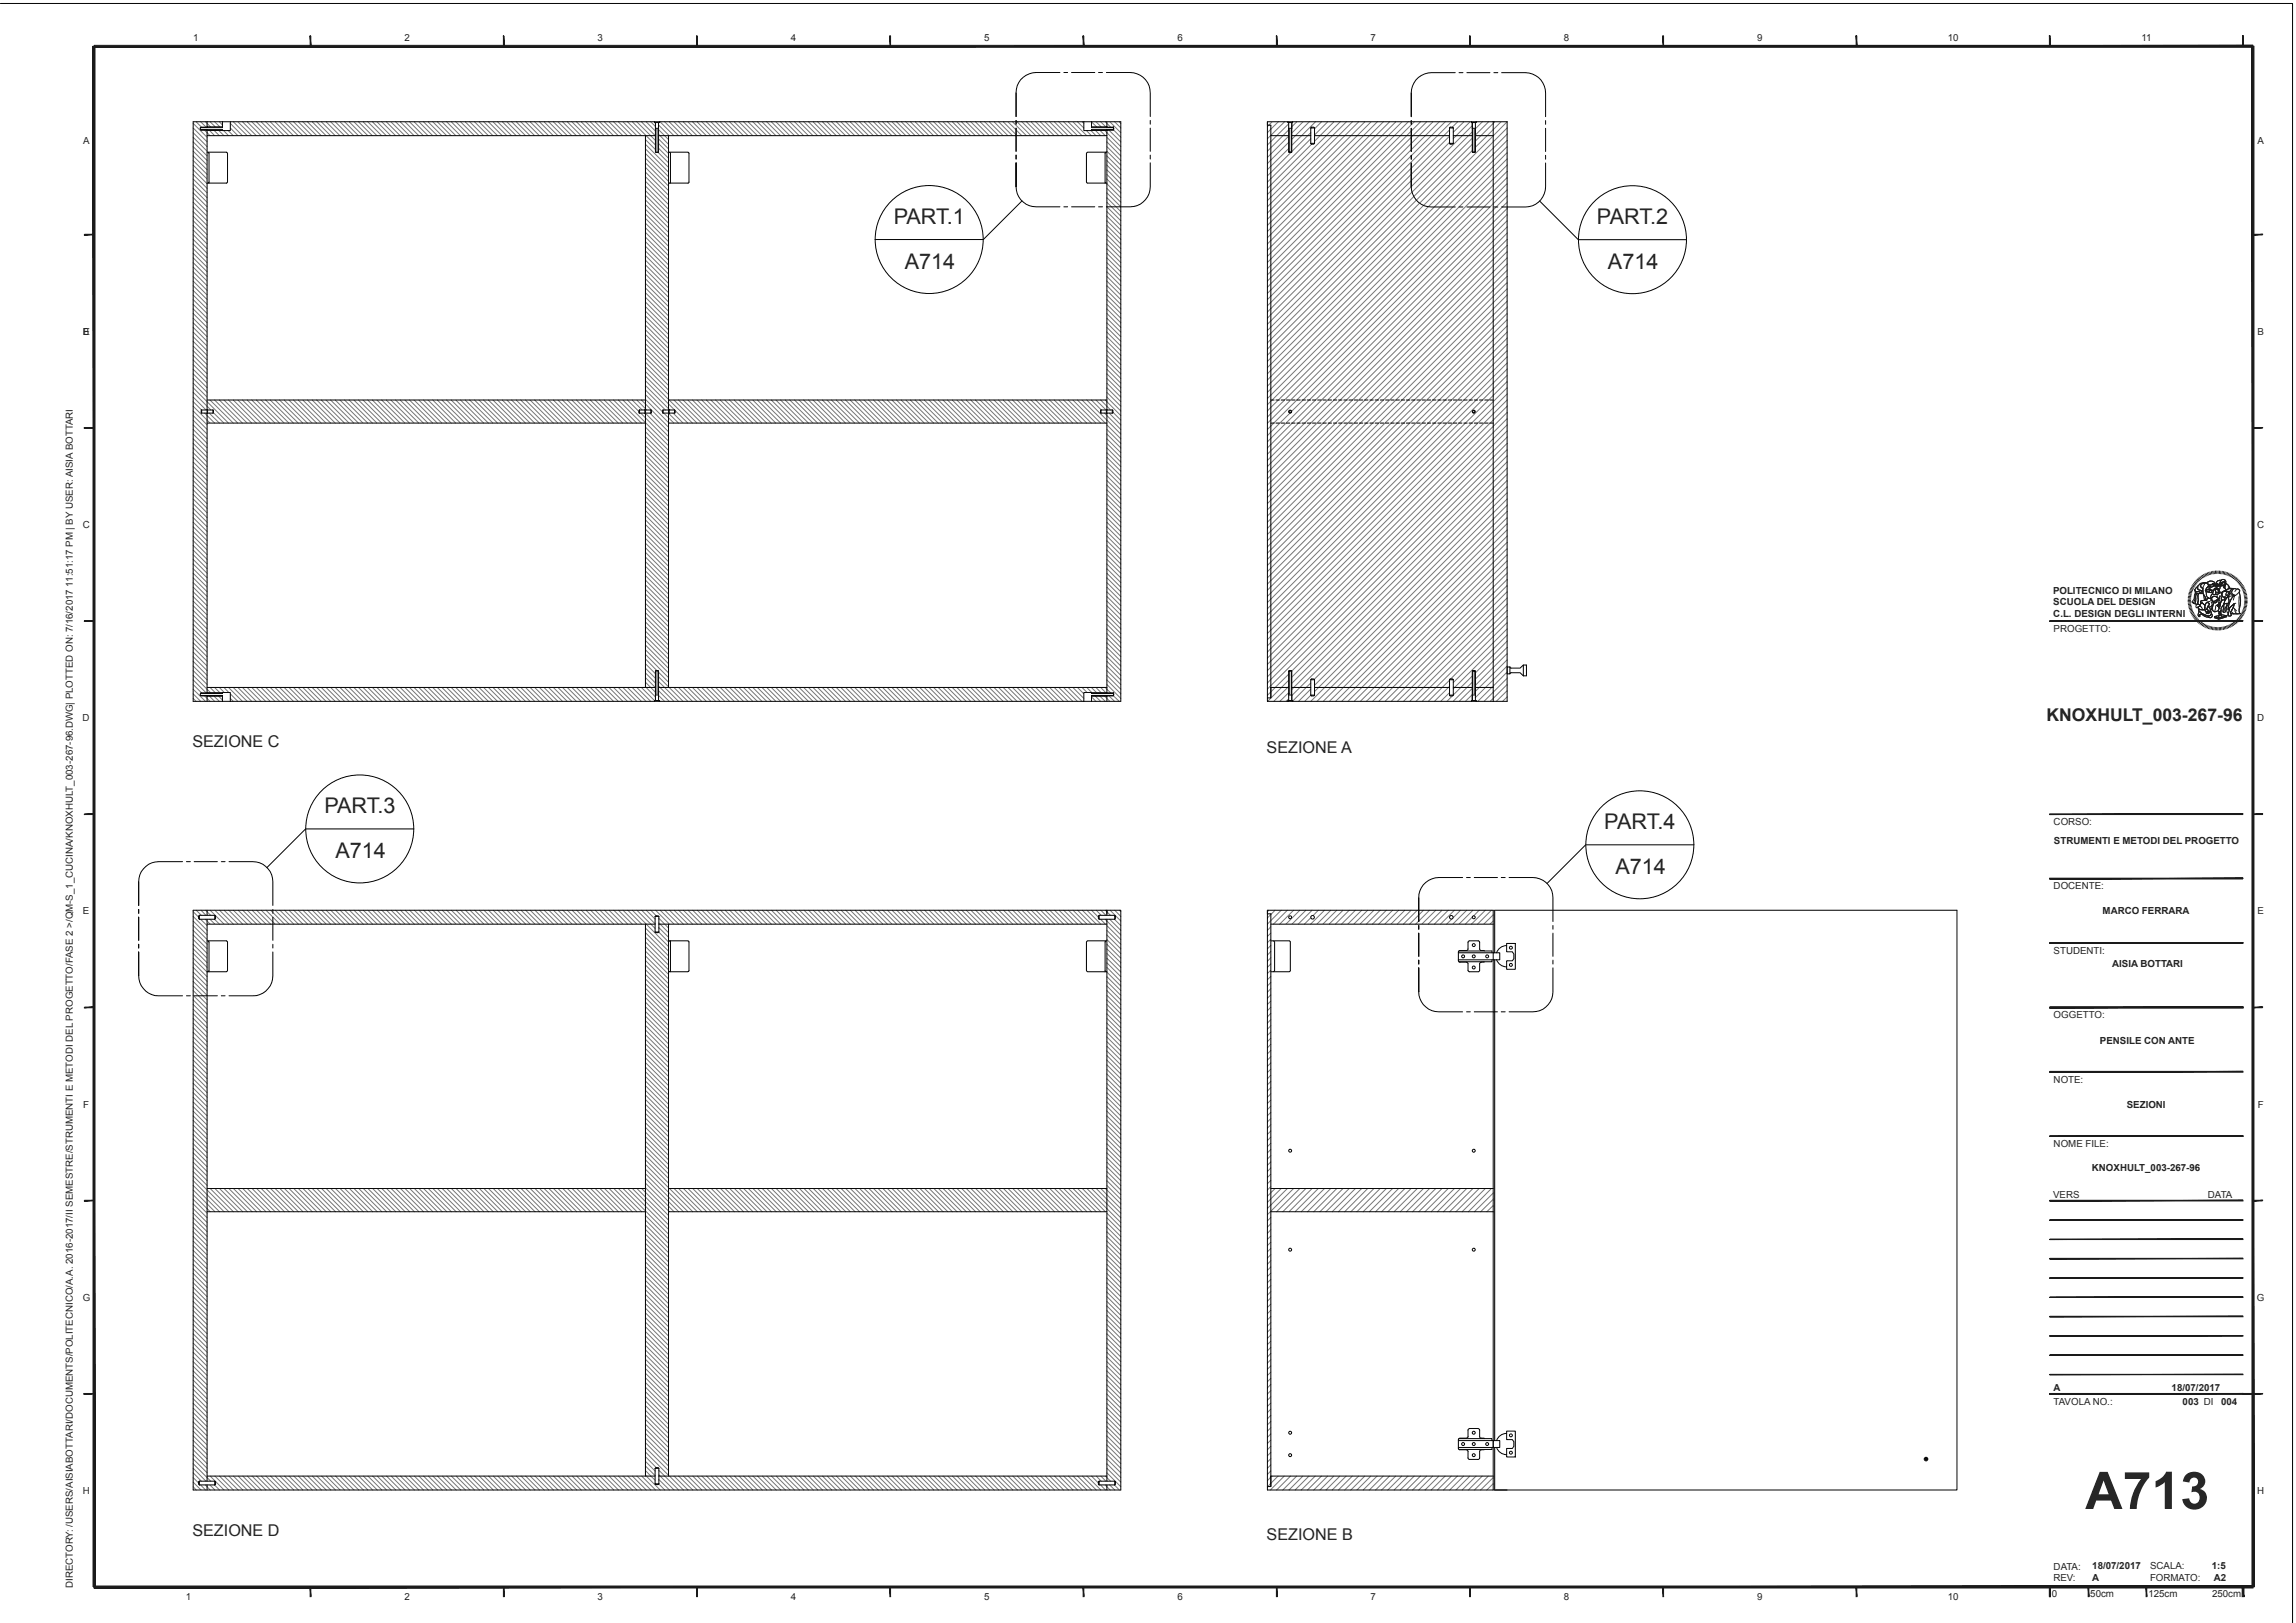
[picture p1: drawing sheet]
<svg xmlns="http://www.w3.org/2000/svg" width="594mm" height="420mm" viewBox="0 0 594 420" stroke-linecap="round" stroke-linejoin="round" font-family="sans-serif">
<defs><g id="words">
<text font-size="13.4" fill="#222" x="539.5" y="390.5">A713</text>
<g font-size="5.6" fill="#222">
<text x="231.2" y="58">PART.1</text>
<text x="413.2" y="58">PART.2</text>
<text x="234.1" y="69.6">A714</text>
<text x="416" y="69.6">A714</text>
<text x="83.9" y="210.5">PART.3</text>
<text x="415.1" y="214.6">PART.4</text>
<text x="86.8" y="222.1">A714</text>
<text x="417.9" y="226.2">A714</text>
</g>
<text font-size="4.5" fill="#222" x="529.5" y="186.7">KNOXHULT_003-267-96</text>
<g font-size="4.2" fill="#222">
<text x="49.8" y="193.3">SEZIONE C</text>
<text x="327.7" y="194.9">SEZIONE A</text>
<text x="49.8" y="397.6">SEZIONE D</text>
<text x="327.7" y="398.5">SEZIONE B</text>
</g>
<g font-size="2.5" fill="#222">
<text x="50" y="10.6">1</text>
<text x="104.6" y="10.6">2</text>
<text x="154.6" y="10.6">3</text>
<text x="204.6" y="10.6">4</text>
<text x="254.6" y="10.6">5</text>
<text x="304.6" y="10.6">6</text>
<text x="354.6" y="10.6">7</text>
<text x="404.6" y="10.6">8</text>
<text x="454.6" y="10.6">9</text>
<text x="503.9" y="10.6">10</text>
<text x="554" y="10.6">11</text>
<text x="21.5" y="37.3">A</text>
<text x="584" y="37.3">A</text>
<text x="21.4" y="86.6">B</text>
<text x="21.6" y="86.6">E</text>
<text x="584" y="86.6">B</text>
<text x="21.4" y="136.6">C</text>
<text x="583.9" y="136.6">C</text>
<text x="531.1" y="153.6">POLITECNICO DI MILANO</text>
<text x="531.2" y="156.7">SCUOLA DEL DESIGN</text>
<text x="531.2" y="159.7">C.L. DESIGN DEGLI INTERNI</text>
<text x="531.3" y="163.5">PROGETTO:</text>
<text x="21.4" y="186.6">D</text>
<text x="583.9" y="186.6">D</text>
<text x="531.3" y="213.5">CORSO:</text>
<text x="531.4" y="218.4">STRUMENTI E METODI DEL PROGETTO</text>
<text x="531.3" y="230.1">DOCENTE:</text>
<text x="21.4" y="236.6">E</text>
<text x="544" y="236.6">MARCO FERRARA</text>
<text x="584" y="236.6">E</text>
<text x="531.3" y="246.8">STUDENTI:</text>
<text x="546.5" y="250.2">AISIA BOTTARI</text>
<text x="531.3" y="263.5">OGGETTO:</text>
<text x="543.3" y="270.3">PENSILE CON ANTE</text>
<text x="531.3" y="280.1">NOTE:</text>
<text x="21.5" y="286.6">F</text>
<text x="550.2" y="286.6">SEZIONI</text>
<text x="584.1" y="286.6">F</text>
<text x="531.3" y="296.8">NOME FILE:</text>
<text x="541.2" y="303">KNOXHULT_003-267-96</text>
<text x="531.2" y="309.9">VERS</text>
<text x="571.2" y="309.9">DATA</text>
<text x="21.4" y="336.6">G</text>
<text x="583.9" y="336.6">G</text>
<text x="531.3" y="360">A</text>
<text x="561.8" y="360">18/07/2017</text>
<text x="531.3" y="363.6">TAVOLA NO.:</text>
<text x="564.7" y="363.6">003 DI</text>
<text x="574.6" y="363.6">004</text>
<text x="21.4" y="386.6">H</text>
<text x="583.9" y="386.6">H</text>
<text x="531.3" y="406.2">DATA:</text>
<text x="541.3" y="406.1">18/07/2017</text>
<text x="556.2" y="406.1">SCALA:</text>
<text x="572.2" y="406.1">1:5</text>
<text x="18.9" y="410.9" transform="rotate(-90 18.9 410.9)">DIRECTORY: /USERS/AISIABOTTARI/DOCUMENTS/POLITECNICO/A.A. 2016-2017/II SEMESTRE/STRUMENTI E METODI DEL PROGETTO/FASE 2 &gt;/QM-S_1_CUCINA/KNOXHULT_003-267-96.DWG| PLOTTED ON: 7/16/2017 11:51:17 PM | BY USER: AISIA BOTTARI</text>
<text x="530.8" y="413.2">0</text>
<text x="531.2" y="409">REV:</text>
<text x="540.8" y="413.2">50cm</text>
<text x="541.3" y="409.1">A</text>
<text x="555.8" y="413.2">125cm</text>
<text x="556.2" y="409.1">FORMATO:</text>
<text x="572.3" y="413.2">250cm</text>
<text x="572.7" y="409.1">A2</text>
<text x="48.1" y="414.1">1</text>
<text x="104.6" y="414.1">2</text>
<text x="154.6" y="414.1">3</text>
<text x="204.6" y="414.1">4</text>
<text x="254.6" y="414.1">5</text>
<text x="304.6" y="414.1">6</text>
<text x="354.6" y="414.1">7</text>
<text x="404.6" y="414.1">8</text>
<text x="454.6" y="414.1">9</text>
<text x="503.9" y="414.1">10</text>
</g>
</g></defs>
<g fill="none" stroke="#767676" stroke-width=".26">
<path d="M329.1 31.5l-.9 .9M330.7 31.5l-1.9 1.9M332.3 31.5l-3.5 3.5M333.4 32.1l-3.1 3M333.4 33.6l-1.5 1.5M335.5 31.5l-1.3 1.3M337.1 31.5l-2.9 2.9M338.7 31.5l-3.6 3.6M339.1 34.3l-.8 .8M340.3 31.5l-3.6 3.6M341.9 31.5l-1.8 1.8M343.5 31.5l-3.4 3.4"/>
<path d="M345.1 31.5l-3.6 3.6M346.7 31.5l-3.6 3.6M348.3 31.5l-3.6 3.6M349.9 31.5l-3.6 3.6M351.5 31.5l-3.6 3.6M353.1 31.5l-3.6 3.6M354.7 31.5l-3.6 3.6M356.3 31.5l-3.6 3.6M357.9 31.5l-3.6 3.6M359.5 31.5l-3.6 3.6M361.1 31.5l-3.6 3.6M362.7 31.5l-3.6 3.6"/>
<path d="M364.3 31.5l-3.6 3.6M365.9 31.5l-3.6 3.6M367.5 31.5l-3.6 3.6M369.1 31.5l-3.6 3.6M370.7 31.5l-3.6 3.6M372.3 31.5l-3.6 3.6M373.9 31.5l-3.6 3.6M375 33.6l-1.5 1.5M375.5 31.5l-3.6 3.6M377.1 31.5l-1.4 1.4M378.7 31.5l-2.7 2.7M380.3 31.5l-3.6 3.6"/>
<path d="M380.9 32.5l-2.6 2.6M286.4 239.5l3.6 3.6M286.4 238.3l3.6 3.6M286.4 235.9l.9 1M287.1 237.9l2.9 2.9M287.2 235.6l2.8 2.7M288.3 237.9l1.7 1.6M288.4 235.6l1.6 1.6M289.6 235.6l.4 .3M286.4 259.9l3.6 3.6M286.4 258.8l3.6 3.6M286.4 257.6l3.6 3.6"/>
<path d="M286.4 256.3l3.6 3.6M286.4 255.2l3.6 3.6M286.4 254l3.6 3.6M286.4 252.7l3.6 3.6M286.4 251.6l3.6 3.6M286.4 250.3l3.6 3.7M286.4 249.1l3.6 3.6M286.4 248l3.6 3.6M286.4 246.7l3.6 3.6M286.4 245.5l3.6 3.6M286.4 244.4l3.6 3.6M286.4 243.1l3.6 3.6"/>
<path d="M286.4 241.9l3.6 3.6M286.4 240.8l3.6 3.6M286.4 279.2l3.6 3.6M286.4 277.9l3.6 3.7M286.4 276.7l3.6 3.6M286.4 275.6l3.6 3.6M286.4 274.3l3.6 3.6M286.4 273.1l3.6 3.6M286.4 272l3.6 3.6M286.4 270.7l3.6 3.6M286.4 269.5l3.6 3.6M286.4 268.4l3.6 3.6"/>
<path d="M286.4 267.1l3.6 3.6M286.4 265.9l3.6 3.6M286.4 264.8l3.6 3.6M286.4 263.5l3.6 3.6M286.4 262.4l3.6 3.5M286.4 261.2l3.6 3.6M286.4 299.6l3.6 3.6M286.4 298.3l3.6 3.6M286.4 297.1l3.6 3.6M286.4 296l3.6 3.6M286.4 294.7l3.6 3.6M286.4 293.6l3.6 3.5"/>
<path d="M286.4 292.4l3.6 3.6M286.4 291.1l3.6 3.6M286.4 290l3.6 3.6M286.4 288.8l3.6 3.6M286.4 287.5l3.6 3.6M286.4 286.4l3.6 3.6M286.4 285.2l3.6 3.6M286.4 283.9l3.6 3.6M286.4 282.8l3.6 3.6M286.4 281.6l3.6 3.6M286.4 280.3l3.6 3.6M286.4 320l3.6 3.6"/>
<path d="M286.4 318.7l3.6 3.6M286.4 317.6l3.6 3.6M286.4 316.4l3.6 3.6M286.4 315.1l3.6 3.6M286.4 314l3.6 3.6M286.4 312.8l3.6 3.6M286.4 311.5l3.6 3.6M286.4 310.4l3.6 3.6M286.4 309.2l3.6 3.6M286.4 307.9l3.6 3.6M286.4 306.8l3.6 3.6M286.4 305.5l3.6 3.7"/>
<path d="M286.4 304.3l3.6 3.6M286.4 303.2l3.6 3.6M286.4 301.9l3.6 3.6M286.4 300.7l3.6 3.6M286.4 339.1l3.6 3.6M286.4 338l3.6 3.6M286.4 336.8l3.6 3.6M286.4 335.5l3.6 3.6M286.4 334.4l3.6 3.6M286.4 333.2l3.6 3.6M286.4 331.9l3.6 3.6M286.4 330.8l3.6 3.6"/>
<path d="M286.4 329.5l3.6 3.7M286.4 328.3l3.6 3.6M286.4 327.2l3.6 3.6M286.4 325.9l3.6 3.6M286.4 324.7l3.6 3.6M286.4 323.6l3.6 3.6M286.4 322.3l3.6 3.6M286.4 321.2l3.6 3.5M286.4 359.5l3.6 3.6M286.4 358.4l3.6 3.6M286.4 357.1l3.6 3.7M286.4 355.9l3.6 3.6"/>
<path d="M286.4 354.8l3.6 3.6M286.4 353.5l3.6 3.6M286.4 352.4l3.6 3.5M286.4 351.2l3.6 3.6M286.4 349.9l3.6 3.6M286.4 348.8l3.6 3.6M286.4 347.6l3.6 3.6M286.4 346.3l3.6 3.6M286.4 345.2l3.6 3.6M286.4 344l3.6 3.6M286.4 342.7l3.6 3.6M286.4 341.6l3.6 3.6"/>
<path d="M286.4 340.4l3.6 3.6M286.4 380l3.6 3.6M286.4 378.8l3.6 3.6M286.4 377.5l3.6 3.6M286.4 376.4l3.6 3.6M286.4 375.2l3.6 3.6M286.4 373.9l3.6 3.6M286.4 372.8l3.6 3.6M286.4 371.6l3.6 3.6M286.4 370.3l3.6 3.6M286.4 369.2l3.6 3.6M286.4 368l3.6 3.6"/>
<path d="M286.4 366.7l3.6 3.6M286.4 365.6l3.6 3.6M286.4 364.4l3.6 3.6M286.4 363.1l3.6 3.6M286.4 362l3.6 3.6M286.4 360.8l3.6 3.6M286.4 384.7l.8 .9M286.4 382.4l.9 .9M286.4 381.1l3.6 3.6M287.1 384.3l1.3 1.3M288.3 384.3l1.3 1.3"/>
</g>
<g fill="none" stroke="#767676" stroke-width=".26">
<path d="M50 39.1l3.6 3.6M50 37.9l3.6 3.6M50 36.7l3.6 3.7M50 35.5l3.6 3.6M50 34.3l3.6 3.6M50 33.1l3.6 3.6M50 31.9l3.6 3.6M50.7 31.5l1.4 1.4M51.9 31.5l1.4 1.4M52.9 33.7l1.4 1.4M53.1 31.5l1.4 1.3M54.2 33.8l1.3 1.3"/>
<path d="M54.3 31.5l1.4 1.3M55.4 33.8l1.3 1.3M55.5 31.5l1.4 1.3M56.6 33.8l1.3 1.3M56.7 31.5l.9 .9M57.8 33.8l1.3 1.3M59 33.8l1.3 1.3M59.6 33.1l1.9 2M59.6 31.9l3.1 3.2M60.3 31.5l3.6 3.6M61.5 31.5l3.6 3.6M62.7 31.5l3.6 3.6"/>
<path d="M63.9 31.5l3.6 3.6M65.1 31.5l3.6 3.6M66.3 31.5l3.6 3.6M67.5 31.5l3.6 3.6M68.7 31.5l3.6 3.6M69.9 31.5l3.6 3.6M71.1 31.5l3.6 3.6M72.3 31.5l3.6 3.6M73.5 31.5l3.7 3.6M74.7 31.5l3.6 3.6M75.9 31.5l3.6 3.6M77.2 31.5l3.6 3.6"/>
<path d="M78.3 31.5l3.6 3.6M79.5 31.5l3.6 3.6M80.8 31.5l3.5 3.6M81.9 31.5l3.6 3.6M83.1 31.5l3.6 3.6M84.3 31.5l3.6 3.6M85.5 31.5l3.6 3.6M86.7 31.5l3.6 3.6M87.9 31.5l3.6 3.6M89.1 31.5l3.6 3.6M90.3 31.5l3.6 3.6M91.5 31.5l3.6 3.6"/>
<path d="M92.7 31.5l3.6 3.6M93.9 31.5l3.6 3.6M95.1 31.5l3.6 3.6M96.3 31.5l3.6 3.6M97.5 31.5l3.6 3.6M98.7 31.5l3.6 3.6M99.9 31.5l3.6 3.6M101.1 31.5l3.7 3.6M102.3 31.5l3.6 3.6M103.5 31.5l3.6 3.6M104.8 31.5l3.6 3.6M105.9 31.5l3.6 3.6"/>
<path d="M107.1 31.5l3.6 3.6M108.4 31.5l3.6 3.6M109.5 31.5l3.6 3.6M110.7 31.5l3.6 3.6M112 31.5l3.5 3.6M113.1 31.5l3.6 3.6M114.3 31.5l3.6 3.6M115.5 31.5l3.6 3.6M116.7 31.5l3.6 3.6M117.9 31.5l3.6 3.6M119.1 31.5l3.6 3.6M120.3 31.5l3.6 3.6"/>
<path d="M121.5 31.5l3.6 3.6M122.7 31.5l3.6 3.6M123.9 31.5l3.6 3.6M125.1 31.5l3.6 3.6M126.3 31.5l3.6 3.6M127.5 31.5l3.6 3.6M128.7 31.5l3.7 3.6M129.9 31.5l3.6 3.6M131.1 31.5l3.6 3.6M132.4 31.5l3.6 3.6M133.5 31.5l3.6 3.6M134.7 31.5l3.6 3.6"/>
<path d="M136 31.5l3.6 3.6M137.1 31.5l3.6 3.6M138.3 31.5l3.6 3.6M139.6 31.5l3.6 3.6M140.7 31.5l3.6 3.6M141.9 31.5l3.6 3.6M143.2 31.5l3.5 3.6M144.3 31.5l3.6 3.6M145.5 31.5l3.6 3.6M146.7 31.5l3.6 3.6M147.9 31.5l3.6 3.6M149.1 31.5l3.6 3.6"/>
<path d="M150.3 31.5l3.6 3.6M151.5 31.5l3.6 3.6M152.7 31.5l3.6 3.6M153.9 31.5l3.6 3.6M155.1 31.5l3.6 3.6M156.3 31.5l3.7 3.6M157.5 31.5l3.6 3.6M158.7 31.5l3.6 3.6M160 31.5l3.6 3.6M161.1 31.5l3.6 3.6M162.3 31.5l3.6 3.6M163.6 31.5l6 6"/>
<path d="M164.7 31.5l4.9 4.8M165.9 31.5l3.7 3.6M167 37.3l6 6M167 39.7l6 6M167 38.5l6 6M167 36.1l2.6 2.6M167.2 31.5l2.4 2.4M168.3 31.5l1.3 1.2M170.2 39.4l2.8 2.7M170.4 34.8l2.6 2.5M170.4 33.5l2.6 2.6M170.4 32.4l2.7 2.7"/>
<path d="M170.4 36l2.6 2.5M170.4 38.4l2.6 2.5M170.4 37.1l2.6 2.6M170.8 31.5l3.5 3.6M171.9 31.5l3.6 3.6M173.1 31.5l3.6 3.6M174.3 31.5l3.6 3.6M175.5 31.5l3.6 3.6M176.7 31.5l3.6 3.6M177.9 31.5l3.6 3.6M179.1 31.5l3.6 3.6M180.3 31.5l3.6 3.6"/>
<path d="M181.5 31.5l3.6 3.6M182.7 31.5l3.6 3.6M183.9 31.5l3.6 3.6M185.1 31.5l3.6 3.6M186.3 31.5l3.6 3.6M187.5 31.5l3.7 3.6M188.7 31.5l3.6 3.6M189.9 31.5l3.6 3.6M191.2 31.5l3.6 3.6M192.3 31.5l3.6 3.6M193.5 31.5l3.6 3.6M194.8 31.5l3.6 3.6"/>
<path d="M195.9 31.5l3.6 3.6M197.1 31.5l3.6 3.6M198.4 31.5l3.6 3.6M199.5 31.5l3.6 3.6M200.7 31.5l3.6 3.6M202 31.5l3.5 3.6M203.1 31.5l3.6 3.6M204.3 31.5l3.6 3.6M205.5 31.5l3.6 3.6M206.7 31.5l3.6 3.6M207.9 31.5l3.6 3.6M209.1 31.5l3.6 3.6"/>
<path d="M210.3 31.5l3.6 3.6M211.5 31.5l3.6 3.6M212.7 31.5l3.6 3.6M213.9 31.5l3.6 3.6M215.1 31.5l3.7 3.6M216.3 31.5l3.6 3.6M217.5 31.5l3.6 3.6M218.8 31.5l3.6 3.6M219.9 31.5l3.6 3.6M221.1 31.5l3.6 3.6M222.4 31.5l3.6 3.6M223.5 31.5l3.6 3.6"/>
<path d="M224.7 31.5l3.6 3.6M226 31.5l3.6 3.6M227.1 31.5l3.6 3.6M228.3 31.5l3.6 3.6M229.6 31.5l3.6 3.6M230.7 31.5l3.6 3.6M231.9 31.5l3.6 3.6M233.2 31.5l3.5 3.6M234.3 31.5l3.6 3.6M235.5 31.5l3.6 3.6M236.7 31.5l3.6 3.6M237.9 31.5l3.6 3.6"/>
<path d="M239.1 31.5l3.6 3.6M240.3 31.5l3.6 3.6M241.5 31.5l3.6 3.6M242.7 31.5l3.7 3.6M243.9 31.5l3.6 3.6M245.1 31.5l3.6 3.6M246.4 31.5l3.6 3.6M247.5 31.5l3.6 3.6M248.7 31.5l3.6 3.6M250 31.5l3.6 3.6M251.1 31.5l3.6 3.6M252.3 31.5l3.6 3.6"/>
<path d="M253.6 31.5l3.6 3.6M254.7 31.5l3.6 3.6M255.9 31.5l3.6 3.6M257.2 31.5l3.6 3.6M258.3 31.5l3.6 3.6M259.5 31.5l3.6 3.6M260.8 31.5l3.6 3.6M261.9 31.5l3.6 3.6M263.1 31.5l3.6 3.6M264.4 31.5l3.5 3.6M265.5 31.5l3.6 3.6M266.7 31.5l3.6 3.6"/>
<path d="M267.9 31.5l3.6 3.6M269.1 31.5l3.6 3.6M270.3 31.5l3.6 3.6M271.5 31.5l3.6 3.6M272.7 31.5l3.6 3.6M273.9 31.5l3.7 3.6M275.1 31.5l3.6 3.6M276.3 31.5l3.6 3.6M277.6 31.5l3.6 3.6M278.7 31.5l1.7 1.6M279.9 31.5l.5 .4M281.1 33.8l1.2 1.3"/>
<path d="M282.3 33.8l1.2 1.3M282.4 32.7l.1 .1M282.4 31.5l1.3 1.3M283.4 33.8l1.4 1.3M283.5 31.5l1.4 1.3M284.6 33.8l1.3 1.3M284.8 31.5l1.3 1.3M285.8 33.8l4.2 4.1M285.9 31.5l1.4 1.4M286.4 35.5l3.6 3.6M286.4 39.1l3.6 3.6M286.4 37.9l3.6 3.6"/>
<path d="M286.4 36.7l3.6 3.7M286.9 33.7l3.1 3M287.1 31.5l2.9 2.8M288.1 33.6l1.9 1.9M288.4 31.5l1.6 1.6M289.5 31.5l.5 .4M328.2 32.4l-.3 .3M328.8 33.4l-.9 .9M328.8 35l-.9 .9M330.3 35.1l-2.4 2.4M331.9 35.1l-4 4M333.4 35.2l-5.5 5.5"/>
<path d="M333.4 36.8l-5.5 5.5M333.4 38.4l-5.5 5.5M333.9 39.5l-6 6M335.1 35.1l-.9 .9M336.7 35.1l-2.5 2.5M338.3 35.1l-4.1 4.1M339.1 35.9l-11.2 11.2M339.3 37.3l-11.4 11.4M341.5 35.1l-1.4 1.4M343.1 35.1l-15.2 15.2M344.7 35.1l-16.8 16.8M346.3 35.1l-18.4 18.4"/>
<path d="M347.9 35.1l-20 20M349.5 35.1l-21.6 21.6M351.1 35.1l-23.2 23.2M352.7 35.1l-24.8 24.8M354.3 35.1l-26.4 26.4M355.9 35.1l-28 28M357.5 35.1l-29.6 29.6M359.1 35.1l-31.2 31.2M360.7 35.1l-32.8 32.8M362.3 35.1l-34.4 34.4M363.9 35.1l-36 36M365.5 35.1l-37.6 37.6"/>
<path d="M367.1 35.1l-39.2 39.2M368.7 35.1l-40.8 40.8M370.3 35.1l-42.4 42.4M371.9 35.1l-44 44M373.5 35.1l-45.6 45.6M375 35.2l-47.1 47.1M375 36.8l-47.1 47.1M376.7 35.1l-.7 .7M378.3 35.1l-50.4 50.4M380.9 34.1l-53 53M380.9 37.3l-53 53.1M380.9 39l-53 52.9"/>
<path d="M380.9 35.7l-53 53M383.5 31.5l-1.8 1.8M385.1 31.5l-3.4 3.4M386.7 31.5l-5 5M388.3 31.5l-6.6 6.6M389.9 31.5l-62 62M389.9 33.1l-62 62M389.9 34.7l-62 62M389.9 36.3l-62 62.1M389.9 37.9l-62 62M389.9 39.5l-62 62M50 59.5l3.6 3.6"/>
<path d="M50 58.3l3.6 3.6M50 57.1l3.6 3.6M50 55.9l3.6 3.6M50 54.7l3.6 3.6M50 53.5l3.6 3.6M50 52.3l3.6 3.6M50 51.1l3.6 3.6M50 49.9l3.6 3.6M50 48.7l3.6 3.6M50 47.6l3.6 3.5M50 46.3l3.6 3.6M50 45.1l3.6 3.6"/>
<path d="M50 44l3.6 3.6M50 42.7l3.6 3.6M50 41.5l3.6 3.6M50 40.4l3.6 3.6M167 40.9l6 6M167 58.9l6 6.1M167 57.8l6 5.9M167 56.5l6 6M167 55.3l6 6.1M167 54.2l6 5.9M167 52.9l6 6M167 51.7l6 6.1"/>
<path d="M167 50.5l6 6M167 49.3l6 6M167 48.1l6 6.1M167 46.9l6 6M167 45.7l6 6M167 44.5l6 6M167 43.3l6 6M167 42.1l6 6M286.4 59.5l3.6 3.6M286.4 58.3l3.6 3.6M286.4 49.9l3.6 3.6M286.4 48.7l3.6 3.6"/>
<path d="M286.4 47.6l3.6 3.5M286.4 42.7l3.6 3.6M286.4 41.5l3.6 3.6M286.4 40.4l3.6 3.6M286.4 57.1l3.6 3.6M286.4 55.9l3.6 3.6M286.4 54.7l3.6 3.6M286.4 53.5l3.6 3.6M286.4 52.3l3.6 3.6M286.4 51.1l3.6 3.6M286.4 46.3l3.6 3.6M286.4 45.1l3.6 3.6"/>
<path d="M286.4 44l3.6 3.6M389.9 49.1l-62 62M389.9 52.3l-62 62.1M389.9 53.9l-62 62M389.9 55.5l-62 62M389.9 57.1l-62 62M389.9 58.7l-62 62M389.9 42.7l-62 62M389.9 44.3l-62 62.1M389.9 45.9l-62 62M389.9 47.5l-62 62M389.9 50.7l-55.8 55.8"/>
<path d="M389.9 41.1l-62 62M50 79.9l3.6 3.6M50 78.8l3.6 3.5M50 77.5l3.6 3.6M50 76.3l3.6 3.6M50 75.2l3.6 3.6M50 73.9l3.6 3.6M50 72.7l3.6 3.6M50 71.6l3.6 3.6M50 70.3l3.6 3.6M50 69.1l3.6 3.6M50 68l3.6 3.6"/>
<path d="M50 66.7l3.6 3.6M50 65.5l3.6 3.6M50 64.4l3.6 3.6M50 63.1l3.6 3.6M50 61.9l3.6 3.6M50 60.7l3.6 3.7M167 79.3l6 6.1M167 78.2l6 5.9M167 76.9l6 6M167 75.7l6 6.1M167 74.5l6 6M167 73.3l6 6"/>
<path d="M167 72.1l6 6.1M167 70.9l6 6M167 69.7l6 6M167 68.5l6 6M167 67.3l6 6M167 66.1l6 6M167 65l6 5.9M167 63.7l6 6M167 62.5l6 6M167 61.4l6 5.9M167 60.1l6 6M286.4 79.9l3.6 3.6"/>
<path d="M286.4 78.8l3.6 3.5M286.4 77.5l3.6 3.6M286.4 76.3l3.6 3.6M286.4 75.2l3.6 3.6M286.4 73.9l3.6 3.6M286.4 72.7l3.6 3.6M286.4 71.6l3.6 3.6M286.4 70.3l3.6 3.6M286.4 69.1l3.6 3.6M286.4 68l3.6 3.6M286.4 66.7l3.6 3.6M286.4 65.5l3.6 3.6"/>
<path d="M286.4 64.4l3.6 3.6M286.4 63.1l3.6 3.6M286.4 61.9l3.6 3.6M286.4 60.7l3.6 3.7M389.9 60.3l-62 62.1M389.9 61.9l-62 62M389.9 63.5l-62 62M389.9 65.1l-62 62M389.9 66.7l-62 62M389.9 68.3l-62 62M389.9 69.9l-62 62M389.9 71.5l-62 62"/>
<path d="M389.9 73.1l-62 62M389.9 74.7l-62 62M389.9 76.3l-62 62M389.9 77.9l-62 62M389.9 79.5l-62 62M50 96.7l3.6 3.6M50 89.5l3.6 3.6M50 99.2l3.6 3.6M50 97.9l3.6 3.6M50 95.6l3.6 3.6M50 94.3l3.6 3.6M50 93.1l3.6 3.6"/>
<path d="M50 92l3.6 3.6M50 90.7l3.6 3.6M50 88.3l3.6 3.7M50 87.1l3.6 3.6M50 85.9l3.6 3.6M50 84.7l3.6 3.6M50 83.5l3.6 3.6M50 82.3l3.6 3.6M50 81.1l3.6 3.6M167 99.7l6.3 6.4M167 98.5l7.6 7.6M167 96.1l6 6"/>
<path d="M167 89l6 5.9M167 97.3l6 6M167 94.9l6 6M167 93.7l6 6M167 92.6l6 5.9M167 91.3l6 6M167 90.1l6 6M167 87.7l6 6M167 86.5l6 6.1M167 85.4l6 5.9M167 84.1l6 6M167 82.9l6 6.1"/>
<path d="M167 81.8l6 5.9M167 80.5l6 6M286.4 99.2l3.6 3.6M286.4 97.9l3.6 3.6M286.4 96.7l3.6 3.6M286.4 95.6l3.6 3.6M286.4 94.3l3.6 3.6M286.4 93.1l3.6 3.6M286.4 92l3.6 3.6M286.4 90.7l3.6 3.6M286.4 89.5l3.6 3.6M286.4 88.3l3.6 3.7"/>
<path d="M286.4 87.1l3.6 3.6M286.4 85.9l3.6 3.6M286.4 84.7l3.6 3.6M286.4 83.5l3.6 3.6M286.4 82.3l3.6 3.6M286.4 81.1l3.6 3.6M389.9 81.1l-62 62M389.9 82.7l-62 62M389.9 84.3l-62 62M389.9 85.9l-62 62M389.9 87.5l-62 62M389.9 89.1l-62 62"/>
<path d="M389.9 90.7l-62 62M389.9 92.3l-62 62M389.9 93.9l-62 62M389.9 95.5l-62 62M389.9 97.1l-62 62M389.9 98.7l-62 62.1M50 105.1l4.3 4.4M50 103.9l2.1 2.2M50 101.5l4.5 4.6M50 100.3l9.1 9.2M50 119.6l3.6 3.6M50 118.3l3.6 3.6"/>
<path d="M50 117.1l3.6 3.6M50 115.9l3.6 3.7M50 114.7l3.6 3.6M50 113.5l3.6 3.6M50 112.3l3.6 3.6M50 111.1l3.6 3.6M50 110l3.6 3.5M50 108.7l3.6 3.6M50 107.5l3.6 3.6M50 106.4l3.6 3.6M50 102.8l3.3 3.3M52.9 106.9l2.6 2.6"/>
<path d="M54.1 106.9l2.6 2.6M54.3 103.5l6 6M55.2 106.8l2.7 2.7M55.5 103.5l6 6M56.7 103.5l6 6M57.9 103.5l6 6M59.1 103.5l6 6M60.3 103.5l6 6M61.5 103.5l6 6M62.7 103.5l6 6M63.9 103.5l6 6M65.1 103.5l6 6"/>
<path d="M66.3 103.5l6 6M67.5 103.5l6 6M68.7 103.5l6 6M69.9 103.5l6 6M71.1 103.5l6.1 6M72.3 103.5l6 6M73.5 103.5l6 6M74.7 103.5l6.1 6M75.9 103.5l6 6M77.2 103.5l5.9 6M78.3 103.5l6 6M79.5 103.5l6 6"/>
<path d="M80.8 103.5l5.9 6M81.9 103.5l6 6M83.1 103.5l6 6M84.3 103.5l6 6M85.5 103.5l6 6M86.7 103.5l6 6M87.9 103.5l6 6M89.1 103.5l6 6M90.3 103.5l6 6M91.5 103.5l6 6M92.7 103.5l6 6M93.9 103.5l6 6"/>
<path d="M95.1 103.5l6 6M96.3 103.5l6 6M97.5 103.5l6 6M98.7 103.5l6.1 6M99.9 103.5l6 6M101.1 103.5l6 6M102.3 103.5l6.1 6M103.5 103.5l6 6M104.8 103.5l5.9 6M105.9 103.5l6.1 6M107.1 103.5l6 6M108.4 103.5l5.9 6"/>
<path d="M109.5 103.5l6 6M110.7 103.5l6 6M112 103.5l5.9 6M113.1 103.5l6 6M114.3 103.5l6 6M115.5 103.5l6 6M116.7 103.5l6 6M117.9 103.5l6 6M119.1 103.5l6 6M120.3 103.5l6 6M121.5 103.5l6 6M122.7 103.5l6 6"/>
<path d="M123.9 103.5l6 6M125.1 103.5l6 6M126.3 103.5l6.1 6M127.5 103.5l6 6M128.7 103.5l6 6M129.9 103.5l6.1 6M131.1 103.5l6 6M132.4 103.5l5.9 6M133.5 103.5l6.1 6M134.7 103.5l6 6M136 103.5l5.9 6M137.1 103.5l6.1 6"/>
<path d="M138.3 103.5l6 6M139.6 103.5l5.9 6M140.7 103.5l6 6M141.9 103.5l6 6M143.2 103.5l5.9 6M144.3 103.5l6 6M145.5 103.5l6 6M146.7 103.5l6 6M147.9 103.5l6 6M149.1 103.5l6 6M150.3 103.5l6 6M151.5 103.5l6 6"/>
<path d="M152.7 103.5l6 6M153.9 103.5l6.1 6M155.1 103.5l6 6M156.3 103.5l6 6M157.5 103.5l6.1 6M158.7 103.5l6 6M160 103.5l5.9 6M161.1 103.5l11.9 11.8M162.3 103.5l3 3M163.6 103.5l2.5 2.6M164.7 103.5l2.6 2.6M165.8 106.9l7.2 7.2"/>
<path d="M165.9 103.5l7.1 7M167 103.3l6.1 6.2M167 118.9l6 6M167 117.7l6 6.1M167 116.6l6 5.9M167 115.3l6 6M167 114.1l6 6.1M167 113l6 5.9M167 111.7l6 6M167 110.5l6 6.1M167 106.9l6 6.1M167 102.1l4.4 4.5"/>
<path d="M167 100.9l5.1 5.2M168.1 106.9l4.9 4.8M171.7 106.9l2.6 2.6M173 106.9h.1M173 107l2.5 2.5M173.1 103.5l6 6M174.1 106.9l2.6 2.6M174.3 103.5l6 6M174.6 106.2l3.3 3.3M175.5 103.5l6 6M176.7 103.5l6 6M177.9 103.5l6 6"/>
<path d="M179.1 103.5l6 6M180.3 103.5l6 6M181.5 103.5l6 6M182.7 103.5l6 6M183.9 103.5l6 6M185.1 103.5l6.1 6M186.3 103.5l6 6M187.5 103.5l6 6M188.7 103.5l6.1 6M189.9 103.5l6 6M191.2 103.5l5.9 6M192.3 103.5l6.1 6"/>
<path d="M193.5 103.5l6 6M194.8 103.5l5.9 6M195.9 103.5l6.1 6M197.1 103.5l6 6M198.4 103.5l5.9 6M199.5 103.5l6 6M200.7 103.5l6 6M202 103.5l5.9 6M203.1 103.5l6 6M204.3 103.5l6 6M205.5 103.5l6 6M206.7 103.5l6 6"/>
<path d="M207.9 103.5l6 6M209.1 103.5l6 6M210.3 103.5l6 6M211.5 103.5l6 6M212.7 103.5l6.1 6M213.9 103.5l6 6M215.1 103.5l6 6M216.3 103.5l6.1 6M217.5 103.5l6 6M218.8 103.5l5.9 6M219.9 103.5l6.1 6M221.1 103.5l6 6"/>
<path d="M222.4 103.5l5.9 6M223.5 103.5l6.1 6M224.7 103.5l6 6M226 103.5l5.9 6M227.1 103.5l6.1 6M228.3 103.5l6 6M229.6 103.5l5.9 6M230.7 103.5l6 6M231.9 103.5l6 6M233.2 103.5l5.9 6M234.3 103.5l6 6M235.5 103.5l6 6"/>
<path d="M236.7 103.5l6 6M237.9 103.5l6 6M239.1 103.5l6 6M240.3 103.5l6.1 6M241.5 103.5l6 6M242.7 103.5l6 6M243.9 103.5l6.1 6M245.1 103.5l6 6M246.4 103.5l5.9 6M247.5 103.5l6.1 6M248.7 103.5l6 6M250 103.5l5.9 6"/>
<path d="M251.1 103.5l6.1 6M252.3 103.5l6 6M253.6 103.5l5.9 6M254.7 103.5l6.1 6M255.9 103.5l6 6M257.2 103.5l5.9 6M258.3 103.5l6.1 6M259.5 103.5l6 6M260.8 103.5l5.9 6M261.9 103.5l6 6M263.1 103.5l6 6M264.4 103.5l5.9 6"/>
<path d="M265.5 103.5l6 6M266.7 103.5l6 6M267.9 103.5l6 6M269.1 103.5l6 6M270.3 103.5l6 6M271.5 103.5l6.1 6M272.7 103.5l6 6M273.9 103.5l6 6M275.1 103.5l6.1 6M276.3 103.5l6 6M277.6 103.5l5.9 6M278.7 103.5l6.1 6"/>
<path d="M279.9 103.5l6 6M281.2 103.5l8.8 8.8M282.3 103.5l2.6 2.6M283.5 103.5l2.7 2.6M284.8 103.5l2.5 2.6M285.7 106.9l4.3 4.2M285.9 103.5l4.1 4M286.4 112.3l3.6 3.6M286.4 119.6l3.6 3.6M286.4 118.3l3.6 3.6M286.4 117.1l3.6 3.6M286.4 115.9l3.6 3.7"/>
<path d="M286.4 114.7l3.6 3.6M286.4 113.5l3.6 3.6M286.4 111.1l3.6 3.6M286.4 110l3.6 3.5M286.4 102.8l3.6 3.6M286.4 101.5l3.6 3.6M286.4 100.3l3.6 3.6M287 106.9l3 3.1M287.9 106.7l2.1 2M333.8 106.8l-5.9 5.9M389.9 119.5l-55.7 55.7M389.9 100.3l-62 62"/>
<path d="M389.9 101.9l-62 62M389.9 103.5l-62 62M389.9 105.1l-62 62M389.9 106.7l-62 62.1M389.9 108.3l-62 62M389.9 110l-62 61.9M389.9 111.5l-62 62M389.9 113.1l-62 62M389.9 114.7l-62 62.1M389.9 116.3l-62 62M389.9 118l-55.7 55.7M50 139.9l3.6 3.6"/>
<path d="M50 138.7l3.6 3.6M50 137.6l3.6 3.6M50 136.3l3.6 3.6M50 135.1l3.6 3.6M50 134l3.6 3.6M50 132.7l3.6 3.6M50 131.5l3.6 3.6M50 130.4l3.6 3.6M50 129.1l3.6 3.6M50 127.9l3.6 3.6M50 126.8l3.6 3.6M50 125.5l3.6 3.6"/>
<path d="M50 124.3l3.6 3.6M50 123.2l3.6 3.6M50 121.9l3.6 3.6M50 120.7l3.6 3.6M167 120.2l6 5.9M167 139.3l6 6M167 138.1l6 6.1M167 137l6 5.9M167 135.7l6 6M167 134.5l6 6.1M167 133.4l6 5.9M167 132.1l6 6"/>
<path d="M167 130.9l6 6.1M167 129.7l6 6M167 128.5l6 6M167 127.3l6 6.1M167 126.1l6 6M167 124.9l6 6M167 123.8l6 5.9M167 122.5l6 6M167 121.3l6 6M286.4 129.1l3.6 3.6M286.4 139.9l3.6 3.6M286.4 138.7l3.6 3.6"/>
<path d="M286.4 137.6l3.6 3.6M286.4 136.3l3.6 3.6M286.4 135.1l3.6 3.6M286.4 134l3.6 3.6M286.4 132.7l3.6 3.6M286.4 131.5l3.6 3.6M286.4 130.4l3.6 3.6M286.4 127.9l3.6 3.6M286.4 126.8l3.6 3.6M286.4 125.5l3.6 3.6M286.4 124.3l3.6 3.6M286.4 123.2l3.6 3.6"/>
<path d="M286.4 121.9l3.6 3.6M286.4 120.7l3.6 3.6M389.9 121.1l-55.7 55.7M389.9 122.7l-55.7 55.7M389.9 124.3l-55.7 55.7M389.9 126l-49.9 49.8M389.9 127.5l-49.8 49.8M389.9 129.1l-49.8 49.9M389.9 130.7l-50.8 50.8M389.9 132.3l-49.2 49.2M389.9 134l-47.6 47.5M389.9 135.5l-46 46"/>
<path d="M389.9 137.1l-44.4 44.4M389.9 138.7l-42.8 42.8M50 159.1l3.6 3.6M50 158l3.6 3.6M50 150.8l3.6 3.6M50 149.5l3.6 3.6M50 148.3l3.6 3.6M50 147.2l3.6 3.6M50 156.7l3.6 3.6M50 155.5l3.6 3.6M50 154.4l3.6 3.6M50 153.1l3.6 3.6"/>
<path d="M50 151.9l3.6 3.6M50 145.9l3.6 3.6M50 144.7l3.6 3.6M50 143.5l3.6 3.7M50 142.3l3.6 3.6M50 141.2l3.6 3.5M167 159.7l6 6M167 158.5l6 6.1M167 157.3l6 6M167 156.1l6 6M167 155l6 6M167 153.7l6 6"/>
<path d="M167 152.5l6 6M167 151.4l6 5.9M167 150.1l6 6M167 148.9l6 6.1M167 147.8l6 5.9M167 146.5l6 6M167 145.3l6 6.1M167 144.2l6 5.9M167 142.9l6 6M167 141.7l6 6.1M167 140.6l6 5.9M286.4 159.1l3.6 3.6"/>
<path d="M286.4 158l3.6 3.6M286.4 156.7l3.6 3.6M286.4 155.5l3.6 3.6M286.4 154.4l3.6 3.6M286.4 153.1l3.6 3.6M286.4 151.9l3.6 3.6M286.4 150.8l3.6 3.6M286.4 149.5l3.6 3.6M286.4 148.3l3.6 3.6M286.4 147.2l3.6 3.6M286.4 145.9l3.6 3.6M286.4 144.7l3.6 3.6"/>
<path d="M286.4 143.5l3.6 3.7M286.4 142.3l3.6 3.6M286.4 141.2l3.6 3.5M389.9 140.3l-41.2 41.2M389.9 142l-39.6 39.5M389.9 143.5l-38 38M389.9 145.1l-36.4 36.4M389.9 146.7l-34.8 34.8M389.9 148.3l-33.2 33.2M389.9 150l-31.6 31.5M389.9 151.5l-30 30M389.9 153.1l-28.4 28.4"/>
<path d="M389.9 154.7l-26.8 26.8M389.9 156.3l-25.2 25.2M389.9 158l-23.6 23.5M389.9 159.5l-22 22M50 174.8l4.5 4.5M50 173.5l3.6 3.6M50 172.3l3.6 3.6M50 169.9l3.6 3.6M50 168.8l3.6 3.5M50 167.5l3.6 3.6M50 166.3l3.6 3.6M50 165.2l3.6 3.6"/>
<path d="M50 160.3l3.6 3.6M50 179.5l1.9 2M50 178.4l3.1 3.1M50 177.1l2.1 2.2M50 175.9l3.3 3.4M50 171.1l3.6 3.7M50 163.9l3.6 3.6M50 162.7l3.6 3.6M50 161.6l3.6 3.6M54.3 177.9l1.4 1.4M55.5 177.9l1.4 1.4M56.7 177.9l1.3 1.3"/>
<path d="M57.9 177.9l1.3 1.3M59.1 177.9l3.6 3.6M59.6 179.5l1.9 2M60.3 177.9l3.6 3.6M61.5 177.9l3.6 3.6M62.7 177.9l3.6 3.6M63.9 177.9l3.6 3.6M65.1 177.9l3.6 3.6M66.3 177.9l3.6 3.6M67.5 177.9l3.6 3.6M68.7 177.9l3.6 3.6M69.9 177.9l3.6 3.6"/>
<path d="M71.1 177.9l3.6 3.6M72.3 177.9l3.6 3.6M73.5 177.9l3.7 3.6M74.7 177.9l3.6 3.6M75.9 177.9l3.6 3.6M77.2 177.9l3.6 3.6M78.3 177.9l3.6 3.6M79.5 177.9l3.6 3.6M80.8 177.9l3.5 3.6M81.9 177.9l3.6 3.6M83.1 177.9l3.6 3.6M84.3 177.9l3.6 3.6"/>
<path d="M85.5 177.9l3.6 3.6M86.7 177.9l3.6 3.6M87.9 177.9l3.6 3.6M89.1 177.9l3.6 3.6M90.3 177.9l3.6 3.6M91.5 177.9l3.6 3.6M92.7 177.9l3.6 3.6M93.9 177.9l3.6 3.6M95.1 177.9l3.6 3.6M96.3 177.9l3.6 3.6M97.5 177.9l3.6 3.6M98.7 177.9l3.6 3.6"/>
<path d="M99.9 177.9l3.6 3.6M101.1 177.9l3.7 3.6M102.3 177.9l3.6 3.6M103.5 177.9l3.6 3.6M104.8 177.9l3.6 3.6M105.9 177.9l3.6 3.6M107.1 177.9l3.6 3.6M108.4 177.9l3.6 3.6M109.5 177.9l3.6 3.6M110.7 177.9l3.6 3.6M112 177.9l3.5 3.6M113.1 177.9l3.6 3.6"/>
<path d="M114.3 177.9l3.6 3.6M115.5 177.9l3.6 3.6M116.7 177.9l3.6 3.6M117.9 177.9l3.6 3.6M119.1 177.9l3.6 3.6M120.3 177.9l3.6 3.6M121.5 177.9l3.6 3.6M122.7 177.9l3.6 3.6M123.9 177.9l3.6 3.6M125.1 177.9l3.6 3.6M126.3 177.9l3.6 3.6M127.5 177.9l3.6 3.6"/>
<path d="M128.7 177.9l3.7 3.6M129.9 177.9l3.6 3.6M131.1 177.9l3.6 3.6M132.4 177.9l3.6 3.6M133.5 177.9l3.6 3.6M134.7 177.9l3.6 3.6M136 177.9l3.6 3.6M137.1 177.9l3.6 3.6M138.3 177.9l3.6 3.6M139.6 177.9l3.6 3.6M140.7 177.9l3.6 3.6M141.9 177.9l3.6 3.6"/>
<path d="M143.2 177.9l3.5 3.6M144.3 177.9l3.6 3.6M145.5 177.9l3.6 3.6M146.7 177.9l3.6 3.6M147.9 177.9l3.6 3.6M149.1 177.9l3.6 3.6M150.3 177.9l3.6 3.6M151.5 177.9l3.6 3.6M152.7 177.9l3.6 3.6M153.9 177.9l3.6 3.6M155.1 177.9l3.6 3.6M156.3 177.9l3.7 3.6"/>
<path d="M157.5 177.9l3.6 3.6M158.7 177.9l3.6 3.6M160 177.9l3.6 3.6M161.1 177.9l3.6 3.6M162.3 177.9l3.6 3.6M163.6 177.9l3.6 3.6M164.7 177.9l3.6 3.6M165.9 177.9l3.5 3.4M167 177.7l2.6 2.7M167 176.5l2.6 2.6M167 175.4l2.6 2.5M167 168.2l6 5.9"/>
<path d="M167 164.6l6 5.9M167 174.1l2.6 2.7M167 172.9l2.6 2.6M167 171.8l2.6 2.5M167 170.5l2.9 3M167 169.3l6 6.1M167 166.9l6 6M167 165.7l6 6.1M167 163.3l6 6M167 162.1l6 6.1M167 161l6 5.9M170.4 178.7l2.7 2.8"/>
<path d="M170.4 180l1.5 1.5M170.4 177.6l3.9 3.9M170.4 176.4l5.1 5.1M170.4 175.1l2.6 2.6M170.4 174l2.6 2.5M173.1 177.9l3.6 3.6M174.3 177.9l3.6 3.6M175.5 177.9l3.6 3.6M176.7 177.9l3.6 3.6M177.9 177.9l3.6 3.6M179.1 177.9l3.6 3.6M180.3 177.9l3.6 3.6"/>
<path d="M181.5 177.9l3.6 3.6M182.7 177.9l3.6 3.6M183.9 177.9l3.6 3.6M185.1 177.9l3.6 3.6M186.3 177.9l3.6 3.6M187.5 177.9l3.7 3.6M188.7 177.9l3.6 3.6M189.9 177.9l3.6 3.6M191.2 177.9l3.6 3.6M192.3 177.9l3.6 3.6M193.5 177.9l3.6 3.6M194.8 177.9l3.6 3.6"/>
<path d="M195.9 177.9l3.6 3.6M197.1 177.9l3.6 3.6M198.4 177.9l3.6 3.6M199.5 177.9l3.6 3.6M200.7 177.9l3.6 3.6M202 177.9l3.5 3.6M203.1 177.9l3.6 3.6M204.3 177.9l3.6 3.6M205.5 177.9l3.6 3.6M206.7 177.9l3.6 3.6M207.9 177.9l3.6 3.6M209.1 177.9l3.6 3.6"/>
<path d="M210.3 177.9l3.6 3.6M211.5 177.9l3.6 3.6M212.7 177.9l3.6 3.6M213.9 177.9l3.6 3.6M215.1 177.9l3.7 3.6M216.3 177.9l3.6 3.6M217.5 177.9l3.6 3.6M218.8 177.9l3.6 3.6M219.9 177.9l3.6 3.6M221.1 177.9l3.6 3.6M222.4 177.9l3.6 3.6M223.5 177.9l3.6 3.6"/>
<path d="M224.7 177.9l3.6 3.6M226 177.9l3.6 3.6M227.1 177.9l3.6 3.6M228.3 177.9l3.6 3.6M229.6 177.9l3.6 3.6M230.7 177.9l3.6 3.6M231.9 177.9l3.6 3.6M233.2 177.9l3.5 3.6M234.3 177.9l3.6 3.6M235.5 177.9l3.6 3.6M236.7 177.9l3.6 3.6M237.9 177.9l3.6 3.6"/>
<path d="M239.1 177.9l3.6 3.6M240.3 177.9l3.6 3.6M241.5 177.9l3.6 3.6M242.7 177.9l3.7 3.6M243.9 177.9l3.6 3.6M245.1 177.9l3.6 3.6M246.4 177.9l3.6 3.6M247.5 177.9l3.6 3.6M248.7 177.9l3.6 3.6M250 177.9l3.6 3.6M251.1 177.9l3.6 3.6M252.3 177.9l3.6 3.6"/>
<path d="M253.6 177.9l3.6 3.6M254.7 177.9l3.6 3.6M255.9 177.9l3.6 3.6M257.2 177.9l3.6 3.6M258.3 177.9l3.6 3.6M259.5 177.9l3.6 3.6M260.8 177.9l3.6 3.6M261.9 177.9l3.6 3.6M263.1 177.9l3.6 3.6M264.4 177.9l3.5 3.6M265.5 177.9l3.6 3.6M266.7 177.9l3.6 3.6"/>
<path d="M267.9 177.9l3.6 3.6M269.1 177.9l3.6 3.6M270.3 177.9l3.6 3.6M271.5 177.9l3.6 3.6M272.7 177.9l3.6 3.6M273.9 177.9l3.7 3.6M275.1 177.9l3.6 3.6M276.3 177.9l3.6 3.6M277.6 177.9l2.8 2.8M278.7 177.9l1.7 1.6M279.9 177.9l1.3 1.3M281.2 177.9l1.3 1.4"/>
<path d="M282.3 177.9l1.4 1.4M283.5 177.9l1.4 1.4M284.8 177.9l1.3 1.4M285.9 177.9l1.4 1.4M286.4 177.1l3.6 3.6M286.4 175.9l3.6 3.6M286.4 174.8l3.6 3.6M286.4 173.5l3.6 3.6M286.4 172.3l3.6 3.6M286.4 171.1l3.6 3.7M286.4 169.9l3.6 3.6M286.4 168.8l3.6 3.5"/>
<path d="M286.4 167.5l3.6 3.6M286.4 166.3l3.6 3.6M286.4 165.2l3.6 3.6M286.4 163.9l3.6 3.6M286.4 162.7l3.6 3.6M286.4 161.6l3.6 3.6M286.4 160.3l3.6 3.6M333.4 174.5l-5.5 5.4M333.4 176l-5.5 5.5M333.4 177.6l-3.9 3.9M333.4 179.3l-2.3 2.2M339.1 176.8l-4.7 4.7"/>
<path d="M339.1 178.3l-3.2 3.2M339.1 179.9l-1.6 1.6M375 176l-5.5 5.5M375 177.6l-3.9 3.9M375 179.3l-2.3 2.2M380.9 174.9l-4.9 4.9M380.9 176.5l-5 5M380.9 178.1l-3.4 3.4M380.9 179.8l-1.8 1.7M389.9 161.1l-14.6 14.6M389.9 162.7l-13.9 13.9M389.9 164.3l-13.9 13.9"/>
<path d="M389.9 165.9l-8.2 8.2M389.9 167.5l-8.2 8.2M389.9 169.1l-8.2 8.2M389.9 170.7l-8.2 8.2M389.9 172.3l-8.2 8.2M389.9 173.9l-7.6 7.6M389.9 175.5l-6 6M389.9 177.1l-4.4 4.4M389.9 178.7l-2.8 2.8M50 180.7l.7 .8M52.9 180.1l1.4 1.4M54.2 180.2l1.3 1.3"/>
<path d="M55.4 180.2l1.3 1.3M56.6 180.2l1 1M59.6 180.7l.7 .8M170.4 181.2l.1 .1M170.6 181.3l.2 .2M282.4 180.4l1.1 1.1M283.4 180.2l1.4 1.3M284.6 180.2l1.3 1.3M285.8 180.2l1.3 1.3M286.9 180.1l1.5 1.4M288.1 180.1l1.4 1.4M333.4 180.9l-.7 .6"/>
<path d="M375.7 180.1l-1.4 1.4M389.9 180.4l-1.2 1.1M50 239.5l3.6 3.6M50 238.3l3.6 3.6M50 237.2l3.6 3.6M50 235.9l1.4 1.4M50.8 235.6l1.3 1.3M51.9 237.9l1.7 1.6M52 235.6l1.3 1.3M53.1 237.9l1.3 1.3M53.2 235.6l1.3 1.3M54.3 237.9l1.3 1.3"/>
<path d="M54.4 235.6l3.6 3.6M55.5 237.9l1.3 1.3M55.6 235.6l3.6 3.6M56.8 235.6l3.6 3.6M58 235.6l3.6 3.6M59.2 235.6l3.6 3.6M60.4 235.6l3.6 3.6M61.6 235.6l3.6 3.6M62.8 235.6l3.6 3.6M64 235.6l3.6 3.6M65.2 235.6l3.6 3.6M66.4 235.6l3.6 3.6"/>
<path d="M67.6 235.6l3.6 3.6M68.8 235.6l3.6 3.6M70 235.6l3.6 3.6M71.2 235.6l3.6 3.6M72.4 235.6l3.6 3.6M73.6 235.6l3.6 3.6M74.8 235.6l3.6 3.6M76 235.6l3.6 3.6M77.2 235.6l3.6 3.6M78.4 235.6l3.6 3.6M79.6 235.6l3.6 3.6M80.8 235.6l3.6 3.6"/>
<path d="M82 235.6l3.6 3.6M83.2 235.6l3.6 3.6M84.4 235.6l3.6 3.6M85.6 235.6l3.6 3.6M86.8 235.6l3.6 3.6M88 235.6l3.6 3.6M89.2 235.6l3.6 3.6M90.4 235.6l3.6 3.6M91.6 235.6l3.6 3.6M92.8 235.6l3.6 3.6M94 235.6l3.6 3.6M95.2 235.6l3.6 3.6"/>
<path d="M96.4 235.6l3.6 3.6M97.6 235.6l3.6 3.6M98.8 235.6l3.6 3.6M100 235.6l3.6 3.6M101.2 235.6l3.6 3.6M102.4 235.6l3.6 3.6M103.6 235.6l3.6 3.6M104.8 235.6l3.6 3.6M106 235.6l3.6 3.6M107.2 235.6l3.6 3.6M108.4 235.6l3.6 3.6M109.6 235.6l3.6 3.6"/>
<path d="M110.8 235.6l3.6 3.6M112 235.6l3.6 3.6M113.2 235.6l3.6 3.6M114.4 235.6l3.6 3.6M115.6 235.6l3.6 3.6M116.8 235.6l3.6 3.6M118 235.6l3.6 3.6M119.2 235.6l3.6 3.6M120.4 235.6l3.6 3.6M121.6 235.6l3.6 3.6M122.8 235.6l3.6 3.6M124 235.6l3.6 3.6"/>
<path d="M125.2 235.6l3.6 3.6M126.4 235.6l3.6 3.6M127.6 235.6l3.6 3.6M128.8 235.6l3.6 3.6M130 235.6l3.6 3.6M131.2 235.6l3.6 3.6M132.4 235.6l3.6 3.6M133.6 235.6l3.6 3.6M134.8 235.6l3.6 3.6M136 235.6l3.6 3.6M137.2 235.6l3.6 3.6M138.4 235.6l3.6 3.6"/>
<path d="M139.6 235.6l3.6 3.6M140.8 235.6l3.6 3.6M142 235.6l3.6 3.6M143.2 235.6l3.6 3.6M144.4 235.6l3.6 3.6M145.6 235.6l3.6 3.6M146.8 235.6l3.6 3.6M148 235.6l3.6 3.6M149.2 235.6l3.6 3.6M150.4 235.6l3.6 3.6M151.6 235.6l3.6 3.6M152.8 235.6l3.6 3.6"/>
<path d="M154 235.6l3.6 3.6M155.2 235.6l3.6 3.6M156.4 235.6l3.6 3.6M157.6 235.6l3.6 3.6M158.8 235.6l3.6 3.6M160 235.6l3.6 3.6M161.2 235.6l3.6 3.6M162.4 235.6l3.6 3.6M163.6 235.6l9.4 9.4M164.8 235.6l4.7 4.7M166 235.6l3.5 3.5M167.2 235.6l2.3 2.2"/>
<path d="M168.4 235.6l1.4 1.4M169.6 235.6l3.6 3.6M170.5 238.9l2.5 2.5M170.5 237.6l2.5 2.6M170.8 235.6l3.6 3.6M172 235.6l3.6 3.6M173.2 235.6l3.6 3.6M174.4 235.6l3.6 3.6M175.6 235.6l3.6 3.6M176.8 235.6l3.6 3.6M178 235.6l3.6 3.6M179.2 235.6l3.6 3.6"/>
<path d="M180.4 235.6l3.6 3.6M181.6 235.6l3.6 3.6M182.8 235.6l3.6 3.6M184 235.6l3.6 3.6M185.2 235.6l3.6 3.6M186.4 235.6l3.6 3.6M187.6 235.6l3.6 3.6M188.8 235.6l3.6 3.6M190 235.6l3.6 3.6M191.2 235.6l3.6 3.6M192.4 235.6l3.6 3.6M193.6 235.6l3.6 3.6"/>
<path d="M194.8 235.6l3.6 3.6M196 235.6l3.6 3.6M197.2 235.6l3.6 3.6M198.4 235.6l3.6 3.6M199.6 235.6l3.6 3.6M200.8 235.6l3.6 3.6M202 235.6l3.6 3.6M203.2 235.6l3.6 3.6M204.4 235.6l3.6 3.6M205.6 235.6l3.6 3.6M206.8 235.6l3.6 3.6M208 235.6l3.6 3.6"/>
<path d="M209.2 235.6l3.6 3.6M210.4 235.6l3.6 3.6M211.6 235.6l3.6 3.6M212.8 235.6l3.6 3.6M214 235.6l3.6 3.6M215.2 235.6l3.6 3.6M216.4 235.6l3.6 3.6M217.6 235.6l3.6 3.6M218.8 235.6l3.6 3.6M220 235.6l3.6 3.6M221.2 235.6l3.6 3.6M222.4 235.6l3.6 3.6"/>
<path d="M223.6 235.6l3.6 3.6M224.8 235.6l3.6 3.6M226 235.6l3.6 3.6M227.2 235.6l3.6 3.6M228.4 235.6l3.6 3.6M229.6 235.6l3.6 3.6M230.8 235.6l3.6 3.6M232 235.6l3.6 3.6M233.2 235.6l3.6 3.6M234.4 235.6l3.6 3.6M235.6 235.6l3.6 3.6M236.8 235.6l3.6 3.6"/>
<path d="M238 235.6l3.6 3.6M239.2 235.6l3.6 3.6M240.4 235.6l3.6 3.6M241.6 235.6l3.6 3.6M242.8 235.6l3.6 3.6M244 235.6l3.6 3.6M245.2 235.6l3.6 3.6M246.4 235.6l3.6 3.6M247.6 235.6l3.6 3.6M248.8 235.6l3.6 3.6M250 235.6l3.6 3.6M251.2 235.6l3.6 3.6"/>
<path d="M252.4 235.6l3.6 3.6M253.6 235.6l3.6 3.6M254.8 235.6l3.6 3.6M256 235.6l3.6 3.6M257.2 235.6l3.6 3.6M258.4 235.6l3.6 3.6M259.6 235.6l3.6 3.6M260.8 235.6l3.6 3.6M262 235.6l3.6 3.6M263.2 235.6l3.6 3.6M264.4 235.6l3.6 3.6M265.6 235.6l3.6 3.6"/>
<path d="M266.8 235.6l3.6 3.6M268 235.6l3.6 3.6M269.2 235.6l3.6 3.6M270.4 235.6l3.6 3.6M271.6 235.6l3.6 3.6M272.8 235.6l3.6 3.6M274 235.6l3.6 3.6M275.2 235.6l3.6 3.6M276.4 235.6l3.6 3.6M277.6 235.6l3.6 3.6M278.8 235.6l3.6 3.6M280 235.6l3.6 3.6"/>
<path d="M281.2 235.6l3.6 3.6M282.4 235.6l1.8 1.7M283.6 235.6l1.3 1.3M284.7 237.9l1.3 1.3M284.8 235.6l1.3 1.3M285.9 237.9l.5 .4M286 235.6l.4 .3M328.3 235.6l-.4 .3M328.8 239.8l-.9 1M329.9 235.6l-2 1.9M331.4 235.6l-3.5 3.6M333.1 235.6l-3.6 3.6"/>
<path d="M334.7 235.6l-3.6 3.6M336.3 235.6l-3.6 3.6M337.8 235.6l-3.6 3.6M339.1 237.5l-1.6 1.7M339.4 235.6l-3.5 3.6M341.1 235.6l-1.4 1.3M342.7 235.6l-3.6 3.6M344.3 235.6l-3.6 3.6M345.8 235.6l-3.6 3.6M347.5 235.6l-3.6 3.6M349.1 235.6l-3.6 3.6M350.7 235.6l-3.6 3.6"/>
<path d="M352.3 235.6l-3.6 3.6M353.8 235.6l-3.6 3.6M355.5 235.6l-3.6 3.6M357.1 235.6l-3.6 3.6M358.7 235.6l-3.6 3.6M360.3 235.6l-3.6 3.6M361.8 235.6l-3.6 3.6M363.5 235.6l-3.6 3.6M365.1 235.6l-3.6 3.6M366.7 235.6l-3.6 3.6M368.3 235.6l-3.6 3.6M369.8 235.6l-3.6 3.6"/>
<path d="M371.5 235.6l-3.6 3.6M373.1 235.6l-3.6 3.6M374.7 235.6l-3.6 3.6M375.6 237.9l-1.4 1.3M376.3 235.6l-3.6 3.6M377.8 235.6l-1.8 1.9M379.5 235.6l-3.6 3.6M380.9 237.3l-1.8 1.9M381.1 235.6l-3.6 3.6M382.7 235.6l-1.4 1.4M384.3 235.6l-3.6 3.6M385.8 235.6l-3.6 3.6"/>
<path d="M386.3 236.7l-2.4 2.5M386.3 238.3l-.8 .9M50 259.9l3.6 3.6M50 258.8l3.6 3.6M50 257.6l3.6 3.6M50 256.3l3.6 3.6M50 255.2l3.6 3.6M50 254l3.6 3.6M50 252.7l3.6 3.6M50 251.6l3.6 3.6M50 250.3l3.6 3.7M50 249.1l3.6 3.6"/>
<path d="M50 248l3.6 3.6M50 246.7l3.6 3.6M50 245.5l3.6 3.6M50 244.4l3.6 3.6M50 243.1l3.6 3.6M50 241.9l3.6 3.6M50 240.8l3.6 3.6M167 259.3l6 6.1M167 258.2l6 5.9M167 256.9l6 6M167 255.7l6 6.1M167 254.6l6 5.9"/>
<path d="M167 253.3l6 6M167 252.1l6 6.1M167 251l6 5.9M167 249.7l6 6M167 248.5l6 6.1M167 247.4l6 5.9M167 246.1l6 6M167 245l6 6M167 243.8l6 5.9M167 242.5l6 6M167 241.4l6 6M167 240.2l6 5.9"/>
<path d="M170.5 241.2l2.5 2.6M170.5 240l2.5 2.5M328.8 241.4l-.9 .9M328.8 243l-.9 .9M328.8 244.7l-.9 .8M328.8 246.2l-.9 1M328.8 247.8l-.9 1M328.8 249.4l-.9 .9M328.8 251l-.9 .9M328.8 252.7l-.9 .8M328.8 254.2l-.9 1M328.8 255.8l-.9 1"/>
<path d="M328.8 257.4l-.9 .9M328.8 259l-.9 .9M50 279.2l3.6 3.6M50 277.9l3.6 3.7M50 276.7l3.6 3.6M50 275.6l3.6 3.6M50 274.3l3.6 3.6M50 273.1l3.6 3.6M50 272l3.6 3.6M50 270.7l3.6 3.6M50 269.5l3.6 3.6M50 268.4l3.6 3.6"/>
<path d="M50 267.1l3.6 3.6M50 265.9l3.6 3.6M50 264.8l3.6 3.6M50 263.5l3.6 3.6M50 262.4l3.6 3.5M50 261.2l3.6 3.6M167 279.7l6 6.1M167 278.6l6 5.9M167 277.3l6 6M167 276.2l6 6M167 275l6 5.9M167 273.7l6 6"/>
<path d="M167 272.6l6 6M167 271.4l6 5.9M167 270.1l6 6.1M167 269l6 6M167 267.8l6 5.9M167 266.5l6 6.1M167 265.4l6 6M167 264.1l6 6M167 262.9l6 6.1M167 261.8l6 6M167 260.5l6 6M328.8 260.7l-.9 .8"/>
<path d="M328.8 262.2l-.9 1M328.8 263.8l-.9 1M328.8 265.4l-.9 .9M328.8 267l-.9 .9M328.8 268.7l-.9 .8M328.8 270.2l-.9 1M328.8 271.8l-.9 .9M328.8 273.4l-.9 .9M328.8 275.1l-.9 .8M328.8 276.7l-.9 .8M328.8 278.2l-.9 1M328.8 279.8l-.9 .9"/>
<path d="M50 299.6l3.6 3.6M50 298.3l3.6 3.6M50 297.1l3.6 3.6M50 296l3.6 3.6M50 294.7l3.6 3.6M50 293.6l3.6 3.5M50 292.4l3.6 3.6M50 291.1l3.6 3.6M50 290l3.6 3.6M50 288.8l3.6 3.6M50 287.5l3.6 3.6M50 286.4l3.6 3.6"/>
<path d="M50 285.2l3.6 3.6M50 283.9l3.6 3.6M50 282.8l3.6 3.6M50 281.6l3.6 3.6M50 280.3l3.6 3.6M167 299l6 5.9M167 297.7l6 6.1M167 296.6l6 6M167 295.4l6 5.9M167 294.1l6 6.1M167 293l6 6M167 291.7l6 6"/>
<path d="M167 290.5l6 6.1M167 289.4l6 6M167 288.1l6 6M167 286.9l6 6.1M167 285.8l6 5.9M167 284.5l6 6M167 283.3l6 6.1M167 282.2l6 5.9M167 280.9l6 6M328.8 281.4l-.9 .9M328.8 283.1l-.9 .8M328.8 284.7l-.9 .8"/>
<path d="M328.8 286.2l-.9 1M328.8 287.8l-.9 .9M328.8 289.4l-.9 .9M328.8 291.1l-.9 .8M328.8 292.7l-.9 .9M328.8 294.2l-.9 1M328.8 295.8l-.9 .9M328.8 297.4l-.9 .9M328.8 299.1l-.9 .8M50 320l3.6 3.6M50 318.7l3.6 3.6M50 317.6l3.6 3.6"/>
<path d="M50 316.4l3.6 3.6M50 315.1l3.6 3.6M50 314l3.6 3.6M50 312.8l3.6 3.6M50 311.5l3.6 3.6M50 310.4l3.6 3.6M50 309.2l4.4 4.4M50 307.9l5.6 5.7M50 306.8l6.8 6.8M50 305.5l8 8.1M50 304.3l9.2 9.3M50 303.2l3.6 3.6"/>
<path d="M50 301.9l3.6 3.6M50 300.7l3.6 3.6M54.4 307.6l6 6M55.6 307.6l6 6M56.8 307.6l6 6M58 307.6l6 6M59.2 307.6l6 6M60.4 307.6l6 6M61.6 307.6l6 6M62.8 307.6l6 6M64 307.6l6 6M65.2 307.6l6 6"/>
<path d="M66.4 307.6l6 6M67.6 307.6l6 6M68.8 307.6l6 6M70 307.6l6 6M71.2 307.6l6 6M72.4 307.6l6 6M73.6 307.6l6 6M74.8 307.6l6 6M76 307.6l6 6M77.2 307.6l6 6M78.4 307.6l6 6M79.6 307.6l6 6"/>
<path d="M80.8 307.6l6 6M82 307.6l6 6M83.2 307.6l6 6M84.4 307.6l6 6M85.6 307.6l6 6M86.8 307.6l6 6M88 307.6l6 6M89.2 307.6l6 6M90.4 307.6l6 6M91.6 307.6l6 6M92.8 307.6l6 6M94 307.6l6 6"/>
<path d="M95.2 307.6l6 6M96.4 307.6l6 6M97.6 307.6l6 6M98.8 307.6l6 6M100 307.6l6 6M101.2 307.6l6 6M102.4 307.6l6 6M103.6 307.6l6 6M104.8 307.6l6 6M106 307.6l6 6M107.2 307.6l6 6M108.4 307.6l6 6"/>
<path d="M109.6 307.6l6 6M110.8 307.6l6 6M112 307.6l6 6M113.2 307.6l6 6M114.4 307.6l6 6M115.6 307.6l6 6M116.8 307.6l6 6M118 307.6l6 6M119.2 307.6l6 6M120.4 307.6l6 6M121.6 307.6l6 6M122.8 307.6l6 6"/>
<path d="M124 307.6l6 6M125.2 307.6l6 6M126.4 307.6l6 6M127.6 307.6l6 6M128.8 307.6l6 6M130 307.6l6 6M131.2 307.6l6 6M132.4 307.6l6 6M133.6 307.6l6 6M134.8 307.6l6 6M136 307.6l6 6M137.2 307.6l6 6"/>
<path d="M138.4 307.6l6 6M139.6 307.6l6 6M140.8 307.6l6 6M142 307.6l6 6M143.2 307.6l6 6M144.4 307.6l6 6M145.6 307.6l6 6M146.8 307.6l6 6M148 307.6l6 6M149.2 307.6l6 6M150.4 307.6l6 6M151.6 307.6l6 6"/>
<path d="M152.8 307.6l6 6M154 307.6l6 6M155.2 307.6l6 6M156.4 307.6l6 6M157.6 307.6l6 6M158.8 307.6l6 6M160 307.6l6 6M161.2 307.6l11.8 11.8M162.4 307.6l10.6 10.5M163.6 307.6l9.4 9.4M164.8 307.6l8.2 8.1M166 307.6l7 6.9"/>
<path d="M167 319.4l6 5.9M167 318.1l6 6.1M167 317l6 6M167 315.7l6 6M167 314.5l6 6.1M167 307.4l6.2 6.2M167 306.2l7.4 7.4M167 304.9l8.6 8.7M167 303.8l9.8 9.8M167 302.6l11 11M167 301.3l6 6.1M167 300.2l6 6"/>
<path d="M173.2 307.6l6 6M174.4 307.6l6 6M175.6 307.6l6 6M176.8 307.6l6 6M178 307.6l6 6M179.2 307.6l6 6M180.4 307.6l6 6M181.6 307.6l6 6M182.8 307.6l6 6M184 307.6l6 6M185.2 307.6l6 6M186.4 307.6l6 6"/>
<path d="M187.6 307.6l6 6M188.8 307.6l6 6M190 307.6l6 6M191.2 307.6l6 6M192.4 307.6l6 6M193.6 307.6l6 6M194.8 307.6l6 6M196 307.6l6 6M197.2 307.6l6 6M198.4 307.6l6 6M199.6 307.6l6 6M200.8 307.6l6 6"/>
<path d="M202 307.6l6 6M203.2 307.6l6 6M204.4 307.6l6 6M205.6 307.6l6 6M206.8 307.6l6 6M208 307.6l6 6M209.2 307.6l6 6M210.4 307.6l6 6M211.6 307.6l6 6M212.8 307.6l6 6M214 307.6l6 6M215.2 307.6l6 6"/>
<path d="M216.4 307.6l6 6M217.6 307.6l6 6M218.8 307.6l6 6M220 307.6l6 6M221.2 307.6l6 6M222.4 307.6l6 6M223.6 307.6l6 6M224.8 307.6l6 6M226 307.6l6 6M227.2 307.6l6 6M228.4 307.6l6 6M229.6 307.6l6 6"/>
<path d="M230.8 307.6l6 6M232 307.6l6 6M233.2 307.6l6 6M234.4 307.6l6 6M235.6 307.6l6 6M236.8 307.6l6 6M238 307.6l6 6M239.2 307.6l6 6M240.4 307.6l6 6M241.6 307.6l6 6M242.8 307.6l6 6M244 307.6l6 6"/>
<path d="M245.2 307.6l6 6M246.4 307.6l6 6M247.6 307.6l6 6M248.8 307.6l6 6M250 307.6l6 6M251.2 307.6l6 6M252.4 307.6l6 6M253.6 307.6l6 6M254.8 307.6l6 6M256 307.6l6 6M257.2 307.6l6 6M258.4 307.6l6 6"/>
<path d="M259.6 307.6l6 6M260.8 307.6l6 6M262 307.6l6 6M263.2 307.6l6 6M264.4 307.6l6 6M265.6 307.6l6 6M266.8 307.6l6 6M268 307.6l6 6M269.2 307.6l6 6M270.4 307.6l6 6M271.6 307.6l6 6M272.8 307.6l6 6"/>
<path d="M274 307.6l6 6M275.2 307.6l6 6M276.4 307.6l6 6M277.6 307.6l6 6M278.8 307.6l6 6M280 307.6l6 6M281.2 307.6l5.2 5.2M282.4 307.6l4 3.9M283.6 307.6l2.8 2.8M284.8 307.6l1.6 1.6M286 307.6l.4 .3M328.8 300.7l-.9 .9"/>
<path d="M328.8 302.2l-.9 1M328.8 303.8l-.9 .9M328.8 305.4l-.9 .9M328.8 307.1l-.9 .8M328.8 315.1l-.9 .8M328.8 316.7l-.9 .9M328.8 318.2l-.9 1M328.8 319.8l-.9 .9M329.9 307.6l-2 2M331.4 307.6l-3.5 3.6M333.1 307.6l-5.2 5.1M334.7 307.6l-6.8 6.7"/>
<path d="M336.3 307.6l-6 6M337.8 307.6l-5.9 6M339.4 307.6l-5.9 6M341.1 307.6l-6.1 6M342.7 307.6l-6 6M344.3 307.6l-6 6M345.8 307.6l-5.9 6M347.5 307.6l-6 6M349.1 307.6l-6.1 6M350.7 307.6l-6 6M352.3 307.6l-6 6M353.8 307.6l-5.9 6"/>
<path d="M355.5 307.6l-6 6M357.1 307.6l-6.1 6M358.7 307.6l-6 6M360.3 307.6l-6 6M361.8 307.6l-5.9 6M363.5 307.6l-6.1 6M365.1 307.6l-6 6M366.7 307.6l-6 6M368.3 307.6l-6 6M369.8 307.6l-5.9 6M371.5 307.6l-6.1 6M373.1 307.6l-6 6"/>
<path d="M374.7 307.6l-6 6M376.3 307.6l-6 6M377.8 307.6l-5.9 6M379.5 307.6l-6.1 6M381.1 307.6l-6 6M382.7 307.6l-6 6M384.3 307.6l-6 6M385.8 307.6l-5.9 6M386.3 313.5v.1M386.3 308.7l-4.9 4.9M386.3 310.4l-3.2 3.2M386.3 312l-1.6 1.6"/>
<path d="M50 339.1l3.6 3.6M50 338l3.6 3.6M50 336.8l3.6 3.6M50 335.5l3.6 3.6M50 334.4l3.6 3.6M50 333.2l3.6 3.6M50 331.9l3.6 3.6M50 330.8l3.6 3.6M50 329.5l3.6 3.7M50 328.3l3.6 3.6M50 327.2l3.6 3.6M50 325.9l3.6 3.6"/>
<path d="M50 324.7l3.6 3.6M50 323.6l3.6 3.6M50 322.3l3.6 3.6M50 321.2l3.6 3.5M167 339.7l6 6M167 338.6l6 6M167 337.4l6 5.9M167 336.1l6 6M167 335l6 6M167 333.8l6 5.9M167 332.5l6 6.1M167 331.4l6 6"/>
<path d="M167 330.2l6 5.9M167 328.9l6 6.1M167 327.8l6 6M167 326.6l6 5.9M167 325.3l6 6.1M167 324.2l6 6M167 323l6 5.9M167 321.7l6 6.1M167 320.6l6 6M328.8 321.4l-.9 .9M328.8 323.1l-.9 .8M328.8 324.7l-.9 .9"/>
<path d="M328.8 326.2l-.9 1M328.8 327.8l-.9 .9M328.8 329.4l-.9 .9M328.8 331.1l-.9 .8M328.8 332.7l-.9 .9M328.8 334.2l-.9 1M328.8 335.8l-.9 .9M328.8 337.4l-.9 .9M328.8 339.1l-.9 .8M50 359.5l3.6 3.6M50 358.4l3.6 3.6M50 357.1l3.6 3.7"/>
<path d="M50 355.9l3.6 3.6M50 354.8l3.6 3.6M50 353.5l3.6 3.6M50 352.4l3.6 3.5M50 351.2l3.6 3.6M50 349.9l3.6 3.6M50 348.8l3.6 3.6M50 347.6l3.6 3.6M50 346.3l3.6 3.6M50 345.2l3.6 3.6M50 344l3.6 3.6M50 342.7l3.6 3.6"/>
<path d="M50 341.6l3.6 3.6M50 340.4l3.6 3.6M167 359l6 6M167 357.8l6 5.9M167 356.5l6 6.1M167 355.4l6 6M167 354.2l6 5.9M167 352.9l6 6.1M167 351.8l6 6M167 350.6l6 5.9M167 349.3l6 6.1M167 348.2l6 6"/>
<path d="M167 347l6 5.9M167 345.7l6 6.1M167 344.6l6 6M167 343.3l6 6M167 342.1l6 6.1M167 341l6 6M328.8 340.7l-.9 .9M328.8 342.2l-.9 1M328.8 343.8l-.9 .9M328.8 345.5l-.9 .8M328.8 347.1l-.9 .8M328.8 348.7l-.9 .9"/>
<path d="M328.8 350.2l-.9 1M328.8 351.8l-.9 .9M328.8 353.5l-.9 .8M328.8 355.1l-.9 .8M328.8 356.7l-.9 .9M328.8 358.2l-.9 1M328.8 359.8l-.9 .9M50 380l3.3 3.3M50 378.8l4.5 4.5M50 377.5l3.6 3.6M50 376.4l3.6 3.6M50 375.2l3.6 3.6"/>
<path d="M50 373.9l3.6 3.6M50 372.8l3.6 3.6M50 371.6l3.6 3.6M50 370.3l3.6 3.6M50 369.2l3.6 3.6M50 368l3.6 3.6M50 366.7l3.6 3.6M50 365.6l3.6 3.6M50 364.4l3.6 3.6M50 363.1l3.6 3.6M50 362l3.6 3.6M50 360.8l3.6 3.6"/>
<path d="M167 379.4l2.5 2.5M167 378.2l2.5 2.5M167 376.9l2.8 2.9M167 375.8l6 6M167 374.6l6 5.9M167 373.3l6 6.1M167 372.2l6 6M167 370.9l6 6M167 369.8l6 6M167 368.6l6 6M167 367.3l6 6M167 366.2l6 6"/>
<path d="M167 365l6 5.9M167 363.7l6 6.1M167 362.6l6 6M167 361.4l6 5.9M167 360.1l6 6.1M328.8 361.5l-.9 .8M328.8 363.1l-.9 .9M328.8 364.6l-.9 1M328.8 366.2l-.9 1M328.8 367.8l-.9 .9M328.8 369.5l-.9 .8M328.8 371.1l-.9 .9"/>
<path d="M328.8 372.6l-.9 1M328.8 374.2l-.9 1M328.8 375.8l-.9 .9M328.8 377.5l-.9 .8M328.8 379.1l-.9 .9M50 384.7l.8 .9M50 383.6l2 2M50 382.4l1.4 1.4M50 381.1l2.1 2.2M51.9 384.3l1.3 1.3M53.1 384.3l1.3 1.3M54.3 384.3l1.3 1.3"/>
<path d="M54.4 382l3.6 3.6M55.5 384.3l1.3 1.3M55.6 382l3.6 3.6M56.8 382l3.6 3.6M58 382l3.6 3.6M59.2 382l3.6 3.6M60.4 382l3.6 3.6M61.6 382l3.6 3.6M62.8 382l3.6 3.6M64 382l3.6 3.6M65.2 382l3.6 3.6M66.4 382l3.6 3.6"/>
<path d="M67.6 382l3.6 3.6M68.8 382l3.6 3.6M70 382l3.6 3.6M71.2 382l3.6 3.6M72.4 382l3.6 3.6M73.6 382l3.6 3.6M74.8 382l3.6 3.6M76 382l3.6 3.6M77.2 382l3.6 3.6M78.4 382l3.6 3.6M79.6 382l3.6 3.6M80.8 382l3.6 3.6"/>
<path d="M82 382l3.6 3.6M83.2 382l3.6 3.6M84.4 382l3.6 3.6M85.6 382l3.6 3.6M86.8 382l3.6 3.6M88 382l3.6 3.6M89.2 382l3.6 3.6M90.4 382l3.6 3.6M91.6 382l3.6 3.6M92.8 382l3.6 3.6M94 382l3.6 3.6M95.2 382l3.6 3.6"/>
<path d="M96.4 382l3.6 3.6M97.6 382l3.6 3.6M98.8 382l3.6 3.6M100 382l3.6 3.6M101.2 382l3.6 3.6M102.4 382l3.6 3.6M103.6 382l3.6 3.6M104.8 382l3.6 3.6M106 382l3.6 3.6M107.2 382l3.6 3.6M108.4 382l3.6 3.6M109.6 382l3.6 3.6"/>
<path d="M110.8 382l3.6 3.6M112 382l3.6 3.6M113.2 382l3.6 3.6M114.4 382l3.6 3.6M115.6 382l3.6 3.6M116.8 382l3.6 3.6M118 382l3.6 3.6M119.2 382l3.6 3.6M120.4 382l3.6 3.6M121.6 382l3.6 3.6M122.8 382l3.6 3.6M124 382l3.6 3.6"/>
<path d="M125.2 382l3.6 3.6M126.4 382l3.6 3.6M127.6 382l3.6 3.6M128.8 382l3.6 3.6M130 382l3.6 3.6M131.2 382l3.6 3.6M132.4 382l3.6 3.6M133.6 382l3.6 3.6M134.8 382l3.6 3.6M136 382l3.6 3.6M137.2 382l3.6 3.6M138.4 382l3.6 3.6"/>
<path d="M139.6 382l3.6 3.6M140.8 382l3.6 3.6M142 382l3.6 3.6M143.2 382l3.6 3.6M144.4 382l3.6 3.6M145.6 382l3.6 3.6M146.8 382l3.6 3.6M148 382l3.6 3.6M149.2 382l3.6 3.6M150.4 382l3.6 3.6M151.6 382l3.6 3.6M152.8 382l3.6 3.6"/>
<path d="M154 382l3.6 3.6M155.2 382l3.6 3.6M156.4 382l3.6 3.6M157.6 382l3.6 3.6M158.8 382l3.6 3.6M160 382l3.6 3.6M161.2 382l3.6 3.6M162.4 382l3.6 3.6M163.6 382l3.6 3.6M164.8 382l3.6 3.6M166 382l3.6 3.6M167 381.8l3.8 3.8"/>
<path d="M167 380.5l2.5 2.5M170.5 381.6l3.9 4M170.5 380.5l5.1 5.1M170.5 384l1.5 1.6M170.5 382.9l2.7 2.7M173.2 382l3.6 3.6M174.4 382l3.6 3.6M175.6 382l3.6 3.6M176.8 382l3.6 3.6M178 382l3.6 3.6M179.2 382l3.6 3.6M180.4 382l3.6 3.6"/>
<path d="M181.6 382l3.6 3.6M182.8 382l3.6 3.6M184 382l3.6 3.6M185.2 382l3.6 3.6M186.4 382l3.6 3.6M187.6 382l3.6 3.6M188.8 382l3.6 3.6M190 382l3.6 3.6M191.2 382l3.6 3.6M192.4 382l3.6 3.6M193.6 382l3.6 3.6M194.8 382l3.6 3.6"/>
<path d="M196 382l3.6 3.6M197.2 382l3.6 3.6M198.4 382l3.6 3.6M199.6 382l3.6 3.6M200.8 382l3.6 3.6M202 382l3.6 3.6M203.2 382l3.6 3.6M204.4 382l3.6 3.6M205.6 382l3.6 3.6M206.8 382l3.6 3.6M208 382l3.6 3.6M209.2 382l3.6 3.6"/>
<path d="M210.4 382l3.6 3.6M211.6 382l3.6 3.6M212.8 382l3.6 3.6M214 382l3.6 3.6M215.2 382l3.6 3.6M216.4 382l3.6 3.6M217.6 382l3.6 3.6M218.8 382l3.6 3.6M220 382l3.6 3.6M221.2 382l3.6 3.6M222.4 382l3.6 3.6M223.6 382l3.6 3.6"/>
<path d="M224.8 382l3.6 3.6M226 382l3.6 3.6M227.2 382l3.6 3.6M228.4 382l3.6 3.6M229.6 382l3.6 3.6M230.8 382l3.6 3.6M232 382l3.6 3.6M233.2 382l3.6 3.6M234.4 382l3.6 3.6M235.6 382l3.6 3.6M236.8 382l3.6 3.6M238 382l3.6 3.6"/>
<path d="M239.2 382l3.6 3.6M240.4 382l3.6 3.6M241.6 382l3.6 3.6M242.8 382l3.6 3.6M244 382l3.6 3.6M245.2 382l3.6 3.6M246.4 382l3.6 3.6M247.6 382l3.6 3.6M248.8 382l3.6 3.6M250 382l3.6 3.6M251.2 382l3.6 3.6M252.4 382l3.6 3.6"/>
<path d="M253.6 382l3.6 3.6M254.8 382l3.6 3.6M256 382l3.6 3.6M257.2 382l3.6 3.6M258.4 382l3.6 3.6M259.6 382l3.6 3.6M260.8 382l3.6 3.6M262 382l3.6 3.6M263.2 382l3.6 3.6M264.4 382l3.6 3.6M265.6 382l3.6 3.6M266.8 382l3.6 3.6"/>
<path d="M268 382l3.6 3.6M269.2 382l3.6 3.6M270.4 382l3.6 3.6M271.6 382l3.6 3.6M272.8 382l3.6 3.6M274 382l3.6 3.6M275.2 382l3.6 3.6M276.4 382l3.6 3.6M277.6 382l3.6 3.6M278.8 382l3.6 3.6M280 382l3.6 3.6M281.2 382l3.6 3.6"/>
<path d="M282.4 382l1.8 1.8M283.6 382l1.3 1.3M284.7 384.3l1.3 1.3M284.8 382l1.3 1.3M285.9 384.3l.5 .4M286 382l.4 .4M328.8 380.6l-.9 1M329.1 382l-1.2 1.2M330.6 382l-2.7 2.7M332.3 382l-3.6 3.6M333.9 382l-3.6 3.6M335.5 382l-3.6 3.6"/>
<path d="M337.1 382l-3.6 3.6M338.6 382l-3.6 3.6M340.3 382l-3.6 3.6M341.9 382l-3.6 3.6M343.5 382l-3.6 3.6M345.1 382l-3.6 3.6M346.6 382l-3.6 3.6M348.3 382l-3.6 3.6M349.9 382l-3.6 3.6M351.5 382l-3.6 3.6M353.1 382l-3.6 3.6M354.6 382l-3.6 3.6"/>
<path d="M356.3 382l-3.6 3.6M357.9 382l-3.6 3.6M359.5 382l-3.6 3.6M361.1 382l-3.7 3.6M362.6 382l-3.5 3.6M364.3 382l-3.6 3.6M365.9 382l-3.6 3.6M367.5 382l-3.6 3.6M369.1 382l-3.7 3.6M370.6 382l-3.5 3.6M372.3 382l-3.6 3.6M373.9 382l-3.6 3.6"/>
<path d="M375.5 382l-3.6 3.6M377 382l-3.6 3.6M378.7 382l-3.6 3.6M380.3 382l-3.6 3.6M381.9 382l-3.6 3.6M383.5 382l-3.6 3.6M385 382l-3.6 3.6M386.3 382.4l-3.2 3.2M386.3 383.9l-1.6 1.7M386.3 385.5v.1"/>
</g>
<g fill="none" stroke="#000" stroke-width=".26">
<path d="M274.2 18.8h-6.1a5.2 5.2 0 0 0-5.2 5.2v6.2v-6.2M275.2 18.8h1M277.2 18.8h6M284.2 18.8h1M286.2 18.8h6.2a5.2 5.2 0 0 1 5.2 5.2v6.2M376.5 18.8h-6.2a5.2 5.2 0 0 0-5.2 5.3v6.1v-6.1M377.5 18.8h1M379.5 18.8h6M386.5 18.8h1M388.5 18.8h6.2a5.2 5.2 0 0 1 5.2 5.3v6.1M50 31.5h240v150h-240zM51.8 33.1v.3"/>
<path d="M51.8 33.5h5.8v.3M51.9 33h-.1M51.9 33.5v.2h1.7M53.6 32.9l-1.7 .1M53.6 39.4h5M53.6 35.1h116M53.6 31.5v1.5M53.6 33.5v146M53.6 33.8h4M53.6 32.8h4M53.8 39.4l.3 .3-.1 7.4-.2 .3M57.6 31.5v1.5h-5.7"/>
<path d="M58.6 39.4l.2 .3M58.9 39.7v7.4M59.6 31.5v2.3h-2M167 35.1v142.8M169.4 31.5v.2h1.2v-.2M169.6 31.7l.1 7.6M169.7 39.4l-.1-6.2h.8l-.2 6.2M169.7 39.4h.1M169.7 39.4l.1 .1M169.8 39.4h.4M170.2 39.4l-.1 .1M170.2 39.4h.1"/>
<path d="M170.4 35.1h116M170.4 31.7l-.2 7.6M173 39.4h5M173 35.1v142.8M173.2 39.4l.3 .3v7.4l-.3 .3M178 39.4l.2 .3v7.6l-5.2 .1M262.9 31.2v.9M262.9 33.2v6M280.4 31.5v2.3h2M281.3 39.4l-.2 .3 .1 7.6 5.2 .1M281.4 39.4h5M282.4 31.5v1.5h5.7"/>
<path d="M282.4 33.8h4M282.4 32.8h4M286.1 39.4l-.2 .3v7.4l.2 .3M286.4 33.8v72.2M286.4 32.9l1.7 .1M286.4 31.5v1.5M286.4 33.5v.3M288.1 33h.1M288.1 33.5v.2h-1.7M288.1 33.5h.1M288.1 33.5h-5.7v.3M288.1 33.1v.4"/>
<path d="M297.6 31.2v.9M297.6 33.2v6M327.9 31.5v.9h.9v148.2M328.8 35.1h4.6M333.2 31.5h-5.3v149.1M333.2 31.5h56.7v150h-62v-.9h.9v-2.7h4.6M333.2 31.5v.2h1.2v-.2M333.4 31.7v7.6h.8v-7.6l-.1 7.7h-.5M333.5 39.4h.1M334.2 35.1h4.9M334.2 33.2h-.8l.1 6.2M339.1 37.1l.2 .2h.6l.2-.2"/>
<path d="M339.1 33.1l.2-.2h.6l.2 .2M339.1 37.1h1M339.1 33.1h1M339.1 33.1v4M340.1 35.1h34.9M340.1 33.1v4M365.1 31.2v1M365.1 33.2v6M375 37.1l.2 .2h.6l.2-.2M375 33.1l.2-.2h.6l.2 .2M375 37.1h1M375 33.1h1"/>
<path d="M375 33.1v4M376 35.1h4.9M376 33.1v4M380.7 31.5v.2h1.2v-.2M380.9 33.2h.8l-.1 6.2M381 39.4h.1M381.1 39.4h.3M381.5 39.4v.1M381.5 39.4h.1M381.7 31.7v7.6h-.8v-7.6l.1 7.7M381.7 35.1h4.6M386.3 31.5v150"/>
<path d="M399.9 31.2v1M399.9 33.2v6M58.8 47.1l-.2 .3h-5M262.9 48.3a5.2 5.2 0 0 0 5.2 5.2h6.1M262.9 42.1v6.2v-6.2M262.9 40.1v1.1M264.4 52l-10 10h-28M275.2 53.5h1M277.2 53.5h6M284.2 53.5h1M297.6 42.1v6.2a5.2 5.2 0 0 1-5.2 5.2h-6.2M297.6 40.1v1.1"/>
<path d="M365.1 48.4a5.2 5.2 0 0 0 5.2 5.2h6.2M365.1 42.2v6.2v-6.2M365.1 40.2v1M377.5 53.6h1M379.5 53.6h6M386.5 53.6h1M398.3 52l10 10h28M399.9 42.2v6.2a5.2 5.2 0 0 1-5.2 5.2h-6.2M399.9 40.2v1M52.2 106.1v.8M52.2 106.1h1.4M52.2 106.9h1.4"/>
<path d="M53.6 103.5h113.4M53.6 109.5h113.4M53.6 106v1M53.7 106.1h1.4M53.7 106.9h1.4M55.1 106.1v.8M165.5 106.1l-.2 .1v.6l.2 .1M165.5 106.1h1.4M165.5 106.9h1.4M165.5 106.1v.8M167 106.1h1.4M167 106.9h1.4"/>
<path d="M167 106v1M168.4 106.1v.8M171.6 106.1v.8M171.6 106.1h1.4M171.6 106.9h1.4M173 103.5h113.4M173 109.5h113.4M173 106h.1v1h-.1M173.1 106.1h1.4M173.1 106.9h1.4M174.5 106.1v.8M284.8 106.1v.8"/>
<path d="M284.8 106.1h1.4M284.8 106.9h1.4M286.4 106v73.5M286.4 106.1h1.4M286.4 106.9h1.4M286.4 106v1M287.8 106.1l.1 .1v.6l-.1 .1M287.8 106.1v.8M328.8 103.5h.8M328.8 109.5h.8M330.1 103.5h.9M330.1 109.5h.9"/>
<path d="M331.4 103.5h.9M331.4 109.5h.9M332.8 103.5h.9M332.8 109.5h.9M334.2 103.5h.8M334.2 109.5h.8M335.5 103.5h.9M335.5 109.5h.9M336.8 103.5h1M336.8 109.5h1M338.2 103.5h.9M338.2 109.5h.9"/>
<path d="M339.5 103.5h.9M339.5 109.5h.9M340.9 103.5h.9M340.9 109.5h.9M342.2 103.5h.9M342.2 109.5h.9M343.6 103.5h.9M343.6 109.5h.9M345 103.5h.8M345 109.5h.8M346.3 103.5h.9M346.3 109.5h.9"/>
<path d="M347.7 103.5h.9M347.7 109.5h.9M349 103.5h.9M349 109.5h.9M350.3 103.5h1M350.3 109.5h1M351.7 103.5h.9M351.7 109.5h.9M353 103.5h.9M353 109.5h.9M354.4 103.5h.9M354.4 109.5h.9"/>
<path d="M355.7 103.5h.9M355.7 109.5h.9M357.1 103.5h.9M357.1 109.5h.9M358.5 103.5h.8M358.5 109.5h.8M359.8 103.5h.9M359.8 109.5h.9M361.1 103.5h1M361.1 109.5h1M362.5 103.5h.9M362.5 109.5h.9"/>
<path d="M363.8 103.5h1M363.8 109.5h1M365.2 103.5h.9M365.2 109.5h.9M366.5 103.5h.9M366.5 109.5h.9M367.9 103.5h.9M367.9 109.5h.9M369.3 103.5h.8M369.3 109.5h.8M370.6 103.5h.9M370.6 109.5h.9"/>
<path d="M372 103.5h.9M372 109.5h.9M373.3 103.5h.9M373.3 109.5h.9M374.6 103.5h1M374.6 109.5h1M376 103.5h.9M376 109.5h.9M377.3 103.5h.9M377.3 109.5h.9M378.7 103.5h.9M378.7 109.5h.9"/>
<path d="M380 103.5h.9M380 109.5h.9M381.4 103.5h.9M381.4 109.5h.9M382.8 103.5h.8M382.8 109.5h.8M384.1 103.5h.9M384.1 109.5h.9M385.4 103.5h.9M385.4 109.5h.9M51.8 179.6l.1 .4h5.7v1.5M51.9 179.5h-.1"/>
<path d="M51.9 180l1.7 .1M53.6 179.3h-1.7v.2M53.6 177.9h116M53.6 180v1.5M53.6 179.3h4M57.6 179.2h2v2.3M57.6 179.2v.3h-5.7M169.7 173.6l-.1 6.2h.8l-.2-6.2M169.7 173.7l-.1 7.6M169.7 173.6h.1M169.8 173.5l-.1 .1M169.8 173.6h.4"/>
<path d="M170.1 173.5l.1 .1M170.2 173.6h.1M170.2 173.7l.2 7.6M170.4 177.9h116M282.4 179.2h-2v2.3M282.4 179.2v.3h5.7M282.4 179.3h4M286.4 179.3h1.7v.2M286.4 180v1.5M288.1 179.5h.1M288.1 180l-1.7 .1M288.1 180h.1"/>
<path d="M288.1 180h-5.7v1.5M288.1 179.5v.5M333.5 173.6l-.1 6.2h.8M333.5 173.6h.1M333.6 173.6h.5l.1 7.7v-7.6h-.8v7.6M334.2 177.9h4.9M339.1 179.9l.2 .2h.6l.2-.2M339.1 175.9l.2-.2h.6l.2 .2M339.1 179.9h1M339.1 175.9h1M339.1 175.9v4M340.1 177.9h34.9"/>
<path d="M340.1 175.9v4M375 179.9l.2 .2h.6l.2-.2M375 175.9l.2-.2h.6l.2 .2M375 179.9h1M375 175.9h1M375 175.9v4M376 177.9h4.9M376 175.9v4M381 173.6l-.1 7.7v-7.6h.8v7.6M381 173.6h.1M381.4 173.6h-.3M381.5 173.5v.1"/>
<path d="M381.5 173.6h.1M381.6 173.6l.1 6.2h-.8M381.7 177.9h4.6M389.9 172.6h.7M390.6 174.4l.3-.3h2.4l.8 .8M390.6 172.6v1.8h-.7M394.1 172.1h.8v2.8h-.8zM394.1 172.1l-.8 .8h-2.4l-.3-.3M53.6 180.2h4M169.4 181.5v-.2h1.2v.2M282.4 180.2h4M333.2 181.5v-.2h1.2v.2"/>
<path d="M380.7 181.5v-.2h1.2v.2M107.1 214.5h-28l-10 10M438.3 218.6h-28.1l-10 10M35.9 235.3v1.1M35.9 237.3v6M47.2 223h-6.1a5.2 5.2 0 0 0-5.2 5.2v6.1v-6.1M48.2 223h1.1M50 235.6h240v150h-240zM50.2 223h6M51.6 236.9l-.2 .2v.6l.2 .2M51.6 236.9h4M51.6 237.9h4"/>
<path d="M51.6 236.9v1M53.6 235.6v1.3M53.6 237.9v145.4M53.6 239.2h115.9M55.6 236.9l.2 .2v.6l-.2 .2M55.6 236.9v1M57.3 223h.9M59.2 223h6.2a5.2 5.2 0 0 1 5.2 5.2v6.1M70.6 235.3v1.1M70.6 237.3v6M167 239.2v142.8M169.5 237.2l.2-.2 .8 .2"/>
<path d="M169.5 237.2v4M169.5 237.2h1M170.5 239.2h115.9M170.5 237.2v4M173 239.2v142.8M284.4 236.9l-.2 .2v.6l.2 .2M284.4 236.9h4M284.4 237.9h4M284.4 236.9v1M286.4 235.6v1.3M286.4 237.9v145.4M288.4 236.9l.2 .2-.2 .8"/>
<path d="M288.4 236.9v1M327.9 235.6v.9h.9v148.2M328.8 239.2h57.5M367.1 239.5v1M378.4 227.1h-6.1a5.2 5.2 0 0 0-5.2 5.2v6.2v-6.2M379.4 227.1h1M381.4 227.1h6M388.4 227.1h1M390.4 227.1h6.2a5.2 5.2 0 0 1 5.2 5.2v6.2M401.8 239.5v1M35.9 252.5a5.2 5.2 0 0 0 5.2 5.2h6.1M35.9 246.3v6.2v-6.2"/>
<path d="M35.9 244.4v.9M48.2 257.7h1.1M50.2 257.7h6M53.6 243.5h5M53.6 251.5h5M53.8 243.5l.2 .3 .1 7.4M54 251.2l-.2 .2M57.3 257.7h.9M58.6 243.5l.2 .3M58.8 251.2l-.2 .2M58.9 243.8v7.4M70.6 246.3v6.2a5.2 5.2 0 0 1-5.2 5.2h-6.2"/>
<path d="M70.6 244.4v.9M169.5 241.2l.2 .2 .8-.2M169.5 241.2h1M173 243.5h5M173 251.5h5M173.2 243.5l.3 .3v7.4M173.5 251.2l-.3 .2M178 243.5l.2 .3v7.4M178.2 251.2l-.2 .2M281.1 251.2l.2 .2M281.3 243.5l-.2 .3v7.4M281.4 243.5h5"/>
<path d="M281.4 251.5h5M285.9 251.2l.2 .2M286.1 243.5l-.2 .3v7.4M328.8 243.5h4.8M328.8 251.5h4.8M329.5 243.5l.2 .3 .1 7.4M329.7 251.2l-.2 .2M333.6 243.5l.2 .3v7.4M333.8 251.2l-.2 .2M367.1 256.6a5.2 5.2 0 0 0 5.2 5.2h6.1M367.1 250.5v6.1v-6.1M367.1 241.5v6"/>
<path d="M367.1 248.5v1M377.3 246.6h10.7v1.8h-10.7M377.4 246.1h8.6v.5M377.7 246l-.4 .4v2.4l.4 .2h1.7M377.7 246h1.7l.3-.2 .1-1.9 .2-.4h2.4l.4 .4 .1 1.9 1.1 .3M379.4 249l.3 .2 .1 1.9 .4 .4 2.4-.1 .2-.3v-1.7l.4-.4M384 248.9l-.8 .1M386 248.4v.5h-8.6M386.7 246.6v-11h119.6v150h-119.6M386.7 248.4v124.4M387.2 248.3a2.75 2.75 0 0 0 2.6 1.9M389.8 244.7a2.75 2.75 0 0 0-2.6 1.9"/>
<path d="M389.8 244.1h2.2v6.7h-2.2v-2.2h1.5a1.97 1.97 0 0 0 0-2.3h-1.5zM401.8 250.5v6.1a5.2 5.2 0 0 1-5.2 5.2h-6.2M401.8 241.5v6M401.8 248.5v1M379.4 261.8h1M381.4 261.8h6M388.4 261.8h1M53.6 307.6h113.4M53.6 313.6h113.4M173 307.6h113.4M173 313.6h113.4M328.8 307.6h57.5"/>
<path d="M328.8 313.6h57.5M169.5 380l.2-.2h.6l.2 .2M169.5 380v4M169.5 380h1M170.5 380v4M377.3 372.8h10.7v1.8h-10.7M377.4 372.3h8.6v.5M377.7 372.2l-.4 .4v2.4l.4 .2 1.9 .1 .2 .3v1.7l.2 .3h2.6l.2-.3 .1-1.9 .3-.2 .8-.1M377.7 372.2h1.7l.3-.2 .1-1.9 .2-.3 2.4-.1 .4 .4 .1 1.9 1.1 .3M386 374.6v.5h-8.6M386.7 374.6v11M387.2 374.6a2.75 2.75 0 0 0 2.6 1.8"/>
<path d="M389.8 370.3h2.2v6.7h-2.2v-2.2h1.5a1.9 1.9 0 0 0 0-2.3h-1.5zM389.8 370.9a2.75 2.75 0 0 0-2.6 1.9M498.6 377.5l-.2 .4-.4-.2 .2-.4 .4 .3M51.6 383.3l-.2 .2v.6l.2 .2M51.6 383.3v1M51.6 383.3h4M51.6 384.3h4M53.6 384.3v1.3M53.6 382h115.9M55.6 383.3l.2 .2v.6l-.2 .2M55.6 383.3v1M169.5 384l.2 .2h.6l.2-.2"/>
<path d="M169.5 384h1M170.5 382h115.9M284.4 383.3l-.2 .2v.6l.2 .2M284.4 383.3v1M284.4 383.3h4M284.4 384.3h4M286.4 384.3v1.3M288.4 383.3l.2 .2v.6l-.2 .2M288.4 383.3v1M386.3 382h-57.5v2.7h-.9v.9h58.4v-150h-58.4v149.1M386.7 385.6h3.2"/>
<circle cx="240.4" cy="62" r="14"/>
<circle cx="422.3" cy="62" r="14"/>
<circle cx="333.8" cy="106.5" r=".38"/>
<circle cx="333.8" cy="106.5" r=".3"/>
<circle cx="381.3" cy="106.5" r=".38"/>
<circle cx="381.3" cy="106.5" r=".3"/>
<circle cx="93.1" cy="214.5" r="14"/>
<circle cx="424.2" cy="218.6" r="14"/>
<circle cx="333.8" cy="237.4" r=".38"/>
<circle cx="339.6" cy="237.4" r=".47"/>
<circle cx="375.5" cy="237.4" r=".47"/>
<circle cx="381.3" cy="237.4" r=".38"/>
<circle cx="378.5" cy="247.5" r=".38"/>
<circle cx="381.3" cy="244.6" r=".38"/>
<circle cx="381.3" cy="250.4" r=".38"/>
<circle cx="381.3" cy="247.5" r=".38"/>
<circle cx="384.7" cy="247.5" r=".38"/>
<circle cx="390.9" cy="245.2" r=".38"/>
<circle cx="390.9" cy="249.7" r=".38"/>
<circle cx="333.8" cy="297.8" r=".38"/>
<circle cx="381.3" cy="297.8" r=".38"/>
<circle cx="333.8" cy="323.4" r=".38"/>
<circle cx="381.3" cy="323.4" r=".38"/>
<circle cx="333.8" cy="370.8" r=".38"/>
<circle cx="333.8" cy="376.6" r=".38"/>
<circle cx="378.5" cy="373.7" r=".38"/>
<circle cx="381.3" cy="376.6" r=".38"/>
<circle cx="381.3" cy="370.8" r=".38"/>
<circle cx="381.3" cy="373.7" r=".38"/>
<circle cx="384.7" cy="373.7" r=".38"/>
<circle cx="390.9" cy="375.9" r=".38"/>
<circle cx="390.9" cy="371.4" r=".38"/>
<circle cx="498.3" cy="377.6" r=".47"/>
</g>
<g fill="#1a1a1a" stroke="#1a1a1a" stroke-width=".26">
<path d="M582.6 12v398.7h.5zM582.6 12h.5v398.7z"/>
<path d="M24.3 410.4v.5l558.6-.5zM24.3 410.9l558.6-.5v.5z"/>
<path d="M480.2 9.2l.2 2.5v-2.5zM480.2 9.2l.2 2.5h-.2z"/>
<path d="M530.2 9.2l.2 2.5v-2.5zM530.2 9.2l.2 2.5h-.2z"/>
<path d="M580.2 9.2l.2 2.5v-2.5zM580.2 9.2l.2 2.5h-.2z"/>
<path d="M21.8 110.8h2.5v-.2zM21.8 110.6h2.5l-2.5 .2z"/>
<path d="M582.9 260.8h2.5v-.2zM582.9 260.6h2.5l-2.5 .2z"/>
<path d="M582.9 210.8h2.5v-.2zM582.9 210.6h2.5l-2.5 .2z"/>
<path d="M582.9 160.8h2.5v-.2zM582.9 160.6h2.5l-2.5 .2z"/>
<path d="M582.9 110.8h2.5v-.2zM582.9 110.6h2.5l-2.5 .2z"/>
<path d="M582.9 60.8h2.5v-.2zM582.9 60.6h2.5l-2.5 .2z"/>
<path d="M582.9 360.8h2.5v-.2zM582.9 360.6h2.5l-2.5 .2z"/>
<path d="M582.9 310.8h2.5v-.2zM582.9 310.6h2.5l-2.5 .2z"/>
<path d="M430.2 410.7l.2 2.5v-2.5zM430.2 410.7l.2 2.5h-.2z"/>
<path d="M380.2 410.7l.2 2.5v-2.5zM380.2 410.7l.2 2.5h-.2z"/>
<path d="M480.2 410.7l.2 2.5v-2.5zM480.2 410.7l.2 2.5h-.2z"/>
<path d="M530.2 410.7l.2 2.5v-2.5zM530.2 410.7l.2 2.5h-.2z"/>
<path d="M330.2 410.7l.2 2.5v-2.5zM330.2 410.7l.2 2.5h-.2z"/>
<path d="M280.2 410.7l.2 2.5v-2.5zM280.2 410.7l.2 2.5h-.2z"/>
<path d="M230.2 410.7l.2 2.5v-2.5zM230.2 410.7l.2 2.5h-.2z"/>
<path d="M180.2 410.7l.2 2.5v-2.5zM180.2 410.7l.2 2.5h-.2z"/>
<path d="M130.2 410.7l.2 2.5v-2.5zM130.2 410.7l.2 2.5h-.2z"/>
<path d="M80.2 410.7l.2 2.5v-2.5zM80.2 410.7l.2 2.5h-.2z"/>
<path d="M24.1 12v398.7h.5zM24.1 12h.5v398.7z"/>
<path d="M21.8 260.6v.2l2.5-.2zM21.8 260.8l2.5-.2v.2z"/>
<path d="M21.8 210.6v.2l2.5-.2zM21.8 210.8l2.5-.2v.2z"/>
<path d="M21.8 160.6v.2l2.5-.2zM21.8 160.8l2.5-.2v.2z"/>
<path d="M21.8 110.6v.2l2.5-.2zM21.8 110.8l2.5-.2v.2z"/>
<path d="M21.8 60.6v.2l2.5-.2zM21.8 60.8l2.5-.2v.2z"/>
<path d="M21.8 310.6v.2l2.5-.2zM21.8 310.8l2.5-.2v.2z"/>
<path d="M21.7 360.8h2.5v-.2zM21.7 360.6h2.5l-2.5 .2z"/>
<path d="M24.3 11.7v.5l558.6-.5zM24.3 12.2l558.6-.5v.5z"/>
<path d="M430.2 9.3l.2 2.5v-2.5zM430.2 9.3l.2 2.5h-.2z"/>
<path d="M380.2 9.3l.2 2.5v-2.5zM380.2 9.3l.2 2.5h-.2z"/>
<path d="M330.2 9.3l.2 2.5v-2.5zM330.2 9.3l.2 2.5h-.2z"/>
<path d="M280.2 9.3l.2 2.5v-2.5zM280.2 9.3l.2 2.5h-.2z"/>
<path d="M230.2 9.3l.2 2.5v-2.5zM230.2 9.3l.2 2.5h-.2z"/>
<path d="M180.2 9.3l.2 2.5v-2.5zM180.2 9.3l.2 2.5h-.2z"/>
<path d="M130.2 9.3l.2 2.5v-2.5zM130.2 9.3l.2 2.5h-.2z"/>
<path d="M80.2 9.3l.2 2.5v-2.5zM80.2 9.3l.2 2.5h-.2z"/>
<path d="M530.2 410.7v2.5h.2zM530.2 410.7h.2v2.5z"/>
<path d="M540.2 410.7l.2 2.5v-2.5zM540.2 410.7l.2 2.5h-.2z"/>
<path d="M555.2 410.7l.2 2.5v-2.5zM555.2 410.7l.2 2.5h-.2z"/>
<path d="M580.1 410.7l.4 2.5v-2.5zM580.1 410.7l.4 2.5h-.4z"/>
</g>
<g fill="none" stroke="#1a1a1a" stroke-width=".26">
<path d="M566.1 155.4h.6M566.1 155.7h.6M566.1 154.7h.7M566.1 155h.7M566.1 154.3l.7 .1M566.2 153.9l.7 .2M566.3 153.6l.6 .2M566.4 153.3l.6 .1M566.5 152.9l.6 .2M566.6 152.6l.6 .2M566.7 152.2l.7 .3M566.8 156l-.7 .1"/>
<path d="M566.8 156.3l-.7 .1M566.9 156.7l-.7 .1M566.9 151.9l.6 .3M566.9 157l-.6 .2M567 157.3l-.6 .2M567.1 151.6l.6 .3M567.1 157.6l-.6 .2M567.2 157.9l-.6 .3M567.2 151.3l.6 .4M567.3 158.2l-.6 .3M567.5 151l.5 .4M567.5 158.5l-.6 .3"/>
<path d="M567.6 158.8l-.6 .3M567.7 150.7l.5 .4M567.8 159.1l-.6 .3M567.9 150.5l.5 .4M568 159.4l-.6 .3M568.1 150.2l.5 .4M568.2 159.6l-.6 .4M568.4 149.9l.5 .5M568.4 159.9l-.6 .4M568.6 149.7l.5 .5M568.9 149.4l.4 .6M569.2 149.2l.4 .6"/>
<path d="M569.5 149l.4 .6M569.8 148.9l.3 .5M570.1 148.6l.3 .7M570.4 148.5l.3 .6M570.7 148.3l.3 .7M571.1 148.2l.2 .7M571.4 148.1l.2 .6M571.7 148l.2 .6M572.1 154.8l.6-.5 .6 .1 .5 .4a.29 .29 0 0 1 .2 .4 .29 .29 0 0 1-.5 0l-.5 .4a.37 .37 0 0 1-.5 .1 .37 .37 0 0 1-.2-.4zM572.1 147.9l.1 .7M572.5 147.8l.1 .7M572.5 155.7l.6 .4 .5-.3v-.4a.39 .39 0 0 0 .4-.3 .39 .39 0 0 0-.2-.4l-.6-.3-.6-.1-.5 .7h-.2l.3-1.1 .2-.3 .2 .2 1.1 .1 .2-.4h.3v-.4l.6 .2-.1 .5 .3 .5-.3 .6 .2 .5-.4 .5-.5 .4a.24 .24 0 0 1 0 .3 .24 .24 0 0 1-.4 0l.2 .3 .3-.1-.1 .4 .3-.2-.3 1.1h-.4a.72 .72 0 0 1-1.1-.1l-.4-.4 .3-.5 .2-1.1"/>
<path d="M572.8 147.8l.1 .7M572.9 159.6l1.2-.3a2.38 2.38 0 0 1 2 .1l-2.1 .5zM573.2 147.8v.6M573.5 147.8v.6M573.8 147.8v.6M574 159.9l2.1-.5v.2l-2.1 .6zM574.1 156.1h.1M574.2 147.8v.6M574.4 158.2l.1-.1 .2 1.1-.3-.6-.3 .7zM574.6 147.8l-.1 .7M574.7 150h.6l.4 .1 .2 .4-.3 1.4-.2 .3v-.8l.3-.4a.35 .35 0 0 0-.2-.4 .35 .35 0 0 0-.4 0l-.3 .1-.2 1-.2 .1-.1-1zM574.8 153.3l.9-.4 .5 .1a.63 .63 0 0 1 .7 .5 .63 .63 0 0 1-.4 .8l-.6 .5a.43 .43 0 0 1-.7-.3l-.4-.4z"/>
<path d="M574.8 150.7l.4-.1a.28 .28 0 0 1 .4 0 .28 .28 0 0 1 .1 .4l-.3 .4a.45 .45 0 0 1-.7 0 .45 .45 0 0 1 .1-.7zM574.9 155.3l.8-.1-.5 1.4-.6 .8 .1 .7-.3 .1-.3 .6-.2-1zM575 147.8l-.2 .7M575.3 147.9l-.1 .7M575.4 156.3l.2-.1a.38 .38 0 0 1 .5 .1 .38 .38 0 0 1-.1 .6l-.4 .5v.5a.33 .33 0 0 1 .1 .5 .33 .33 0 0 1-.5 0l-.1-.3zM575.6 148l-.1 .6M575.7 152.7l.8-.3 1-.1-.6 1-1.2-.4zM575.8 151l.6 .4 .6 .8-.4 .2a.6 .6 0 0 1-.9 0 .6 .6 0 0 1 0-.9zM576 148.1l-.2 .6M576.3 148.2l-.2 .6M576.4 154.2a.33 .33 0 0 1 .3 .3 .33 .33 0 0 1-.2 .4l.1 .4a.59 .59 0 0 1 0 .7 .59 .59 0 0 1-.7 .2l-.6 .1 .4-1.1zM576.6 148.3l-.2 .6"/>
<path d="M576.8 157.2l1.2-.9-.3 .9-.6 1.3 .1 .4a.41 .41 0 0 1-.3 .5 .41 .41 0 0 1-.5-.3zM577 148.5l-.3 .6M577.3 148.6l-.3 .6M577.6 148.8l-.3 .6M577.8 152.4l.8 .1a.55 .55 0 0 1 .8 .5l-.1 .3 .3 1.9v1.5a2.09 2.09 0 0 0-.1 2l-2.4 .1v-.5l.6-1.1 .3-.9-1.6 1.4 .5-2a2.09 2.09 0 0 1 1.4-1.6 .91 .91 0 0 1-.9-.6 .91 .91 0 0 1 .4-1.1zM577.9 149l-.4 .5M578.2 149.2l-.4 .5M578.5 149.4l-.4 .5M578.8 149.6l-.5 .5M579 160l.5 .5M579 149.9l-.5 .4M579.2 159.8l.5 .4"/>
<path d="M579.3 150.1l-.5 .5M579.4 159.5l.5 .4M579.5 150.4l-.5 .4M579.6 159.2l.5 .4M579.7 150.7l-.5 .4M579.7 159l.6 .3M579.9 158.7l.6 .3M579.9 150.9l-.5 .5M580 158.4l.7 .3M580.2 151.2l-.6 .4M580.2 158.1l.6 .2M580.3 157.8l.6 .2"/>
<path d="M580.4 151.5l-.6 .4M580.4 157.5l.6 .2M580.5 157.2l.6 .1M580.5 151.9l-.6 .3M580.6 156.9l.6 .1M580.6 156.5l.7 .1M580.7 152.2l-.6 .3M580.7 156.2l.6 .1M580.7 155.6h.7M580.7 155.3h.7M580.7 155.9h.7M580.8 152.5l-.6 .2"/>
<path d="M581 152.8l-.7 .2M581 153.2l-.6 .2M581.2 153.5l-.7 .2M581.3 153.9l-.7 .1M581.3 154.2l-.7 .1M581.3 154.6l-.6 .1M581.4 154.9l-.7 .1M568.6 160.1l-.5 .5M568.8 160.4l-.5 .4M569.1 160.6l-.5 .5M569.3 160.8l-.4 .5M569.6 161l-.4 .5"/>
<path d="M569.8 161.2l-.4 .5M570.1 161.3l-.4 .6M570.4 161.5l-.4 .6M570.7 161.7l-.3 .6M571 161.8l-.3 .6M571.3 161.9l-.3 .7M571.6 162l-.2 .7M571.9 162.1l-.2 .7M572.2 162.2l-.2 .7M572.5 162.3l-.1 .7M572.8 162.3l-.1 .7M573.2 162.4l-.1 .6"/>
<path d="M573.5 162.4v.6M573.8 162.4v.7M574.1 162.4l.1 .6M574.4 162.4l.1 .6M574.8 162.3l.1 .7M575.1 162.2l.1 .7M575.4 162.2l.2 .6M575.7 162.1l.2 .6M576.1 162l.2 .6M576.3 161.9l.3 .6M576.6 161.8l.3 .6M576.9 161.6l.3 .6"/>
<path d="M577.2 161.4l.4 .6M577.5 161.3l.4 .6M577.8 161.1l.4 .5M578 160.9l.5 .5M578.3 160.7l.4 .5M578.5 160.5l.5 .5M578.8 160.2l.4 .5"/>
</g>
<path d="M573.6 156.6a.24 .24 0 0 0 .3 0 .24 .24 0 0 0 .1-.3l.1-.1a.23 .23 0 0 1 .3-.3 .23 .23 0 0 1 0 .4l-.3 .9v-.4l-.3 .1zM574.1 156.1h.1" fill="none" stroke="#1a1a1a" stroke-width=".26"/>
<g fill="none" stroke="#1a1a1a" stroke-width=".26">
<path d="M568 153l.7 .1a.74 .74 0 0 0 1.2-.1 .42 .42 0 0 1 0 .6 .42 .42 0 0 1-.6 0l-1.3-.1zM568 153v.5M568.1 153.5l-.3 .7v1.1l-.4 .8 .4 .1M568.2 152.1l.4-.3a.67 .67 0 0 0 .4 .9l.8 .3a.7 .7 0 0 1-1.1 .1h-.5a.5 .5 0 0 1-.4-.4 .5 .5 0 0 1 .3-.5zM568.3 153.6h.6l-.3 .6v2.1l-.3 .1-.5-.3a2.47 2.47 0 0 0 .3-1.9zM568.4 153.6a1.43 1.43 0 0 0-.3 1.6l-.3 1 .7 .2M568.6 151.8l-.6 .6a.42 .42 0 0 0-.2 .5 .42 .42 0 0 0 .5 .2h.4a.74 .74 0 0 0 1.2-.1M568.6 157.2l.2 .3 .6 .3 1-.1M568.7 151.5l.3-.2a1.45 1.45 0 0 1 1.4-.5h.2h-.2a1.05 1.05 0 0 0-1.1 .9l.7 .5-.1 .8-.8-.3a.53 .53 0 0 1-.5-.6zM568.8 157.5l.6 .3 1-.1 .1 .5 .4 .3-.1 .2 .3-.3 .2 .4-.2-.5 .3 .4 .1-.1-.2-.4 .4 .2-.8-.7 .3-.8 .4 .2 .5 1.4-.1 .6a1.05 1.05 0 0 1-1.5 0l-.8-.3-.8-.6zM568.8 157.5v.5l.6 .5 2.1 1.1M568.8 153.6h.5a.6 .6 0 0 1 .6-.1 .6 .6 0 0 1 .4 .6l.3 .6-.1 .5-.7 .2a.42 .42 0 0 0-.5 .3 .42 .42 0 0 0 .2 .5l-.4 .4a.52 .52 0 0 1-.5-.8v-1.6z"/>
<path d="M568.9 153.6l-.3 .5 .1 2.3M568.9 158.2l.8 .6 1.2 .5a.91 .91 0 0 0 1.1-.2l.1-.3 .2 .7a.66 .66 0 0 1-1.1 .2l-1.3-.5a.49 .49 0 0 0-.5-.3 .49 .49 0 0 0-.4 .4l.2 .1a.22 .22 0 0 1-.3 .2 .22 .22 0 0 1-.2-.3zM568.9 158.2l-.3 .9 .3 .5 .3-.2-.2-.1 .1-.2a.72 .72 0 0 1 1.1 .3l.9 .3a.87 .87 0 0 0 1.2-.1v-.5l-.2-.3M569.2 156.6l-.3-.1a.47 .47 0 0 0-.7 .1 .47 .47 0 0 0 .2 .7l.4-.3a.56 .56 0 0 1 .9 .4h.1M569.3 156.3l.4-.2a1.07 1.07 0 0 1 .7 1.1v.5l-.2 .1a1.52 1.52 0 0 1-1.5-.4 .43 .43 0 0 1 .6-.5zM569.4 155.6l1.1-.4a.31 .31 0 0 0 .4 .1 .31 .31 0 0 0 .2-.4l.5-.1 .5 .2 .4 .7v.8l-.6 .5a.33 .33 0 0 1-.5 .1 .33 .33 0 0 1 0-.5 .48 .48 0 0 0-.3-.7 .48 .48 0 0 0-.6 .5l-.1 .2-.7-.6a.27 .27 0 0 1-.4 .1 .27 .27 0 0 1 .1-.5zM569.6 151.1l1.2-.3a.74 .74 0 0 1 .6 .7 .74 .74 0 0 1-.6 .8 .76 .76 0 0 0 0 1.2 1.1 1.1 0 0 0 .7 1.3l-.5 .2a.31 .31 0 0 1-.2 .3 .31 .31 0 0 1-.4-.2 .31 .31 0 0 1 .2-.4l-.6-.9v-1.6h-.3a.57 .57 0 0 1-.4-.5 .57 .57 0 0 1 .3-.6zM569.7 155.9l.8 .7M569.7 156l-.1 .1a.48 .48 0 0 0-.4 .3 .48 .48 0 0 0 .1 .5M569.8 153l-1.1-.4-.1-.4a1.36 1.36 0 0 1 1.1-1.3l1.1-.1a.74 .74 0 0 1 .6 .7 .74 .74 0 0 1-.6 .8 .76 .76 0 0 0 0 1.2 1.1 1.1 0 0 0 .7 1.3l-.5 .1M570 153.6h-1.4a.69 .69 0 0 0-.8 .1 .69 .69 0 0 0-.1 .8l-.1 .5-.5 .8 .3 .3M570.1 153.9l.2 1.4"/>
<path d="M570.3 151.1l-.3 .9-.1 1.3 .6 1.5a.31 .31 0 0 0 0 .4 .31 .31 0 0 0 .4 .1 .31 .31 0 0 0 .1-.3M570.5 155.2l-.7 .2a.4 .4 0 0 0-.5 .2 .4 .4 0 0 0 .2 .5M570.6 150.8h-.2a1.05 1.05 0 0 0-1.1 .9l.6 .5M570.7 156.1a.47 .47 0 0 1 .8-.1 .47 .47 0 0 1-.2 .8l-.4 .9 .8 .7-.4-.2 .2 .5-.4-.4 .2 .5-.2-.4-.3 .3 .1-.2-.4-.5a2.3 2.3 0 0 1 .2-1.9zM570.7 156.1a.47 .47 0 0 1 .8-.1 .47 .47 0 0 1-.2 .8l-.4 .9 .8 .7-.4-.2 .2 .5-.4-.4 .2 .5-.2-.4-.3 .3v-.3l-.3-.4a2.3 2.3 0 0 1 .2-1.9zM570.8 152.2l1-.4-.1 .6-1.2 .4zM570.9 152.7l.6-.3 .4 .3a.32 .32 0 0 0-.4 .2 .32 .32 0 0 0 .2 .4l-.7-.2zM570.9 152.7l.1 .4 .7 .2M571 150.9l.8-.6 .7 .1 .4 .4a.26 .26 0 0 1 .1 .4 .26 .26 0 0 1-.4-.1l-.1-.1-.1 .2-.7 .2-.4-.1M571.1 150.6l.5-.2h.7l.7 .4a.21 .21 0 0 1 0 .3 .21 .21 0 0 1-.3 0l-.2-.1-.5 .4-.5-.1a.42 .42 0 0 1-.4-.2 .42 .42 0 0 1 0-.5zM571.3 151.2l.4 .2 .7-.2 .1-.2 .3 .2-.2 .5-.4 .3-.4-.2-.6 .1 .2-.3zM571.5 154.8l.6 .2 .4 .6 .1 .7-.4 .5"/>
<path d="M571.6 152.7h.9l-.3 .1a.37 .37 0 0 1-.4 .5 .37 .37 0 0 1-.2-.6zM571.6 157.1l.5 1.7-.3 .5-.7 .1M571.6 152.4l.3 .2M571.7 152.2v.2l-1.1 .4M571.7 155.7l-.7 .2M571.8 151.8l-.3 .5M571.9 155.4l.7 .5M572 152.7h.5l-.3 .1a.33 .33 0 0 1-.2 .5 .33 .33 0 0 1-.4-.2 .33 .33 0 0 1 .3-.4l.1 .1h-.1M572 155.8a.71 .71 0 0 1 .2 .9 .71 .71 0 0 1-.9 .3M572.1 157.7l.8 .6M572.1 155v-.2l.5-.5 .7 .1 .5 .4a.26 .26 0 0 1 .2 .4 .26 .26 0 0 1-.4 0l-1.1 .5M572.3 151.7l.1 .1"/>
<path d="M572.4 151.3l.2 .1M572.4 157l.1 1M572.4 153.6l-.4 .6-.1 .7M572.5 151.4h.1M572.5 155.6l1.2-.4-.1 .6-.5 .2-.5-.1zM572.5 156.5l-.2 .9-.4 .4M572.7 155.8h-.1M572.8 151.5l.8-.1a.2 .2 0 0 1 .2 .1 .2 .2 0 0 1 0 .3l-.5 .1zM572.8 151.2l-.2 .5-.4 .3-.4-.2-.6 .1M572.8 152.4l.8-.2 .5 .4 .1 .6a.23 .23 0 0 1-.1 .4 .23 .23 0 0 1-.3-.3l.2-.5-.4-.4a.38 .38 0 0 0-.5 0 .38 .38 0 0 0 .1 .6l.1 .3a.38 .38 0 0 1-.1 .5 .38 .38 0 0 1-.5 .1l-.1-.1a.38 .38 0 0 1-.2-.4 .38 .38 0 0 1 .2-.3zM572.9 159.6l1.1 .3v.3l-1.1-.3zM572.9 159.6a5.7 5.7 0 0 1 3.2-.2l-2.1 .5z"/>
<path d="M573.1 152.4l.5-.2 .2 .2 .2 .8a.53 .53 0 0 1-.2 .6 .53 .53 0 0 1-.6 0zM573.2 151.4a.4 .4 0 0 1 .6-.3 .4 .4 0 0 1 .1 .5l-.1 .1M573.2 155.8l.1 .1M573.3 151.1a.42 .42 0 0 1 .6 0 .42 .42 0 0 1-.1 .6l-.1-.3h-.5zM573.3 156.7l-.4 1.6 1.1-.2M573.3 155.5h.2M573.3 155.8h.1M573.4 155.5l-.1 .1M573.4 152.6h.1M573.5 152.5l-.2 .1M573.6 151.5l-.3-.1-.5 .1 .5 .4a.29 .29 0 0 0 .5-.2 .29 .29 0 0 0-.2-.3v.2M573.6 153.9v.6"/>
<path d="M573.7 155.3l-.1 .5-.5 .2-.4-.3M573.7 152.4l.2 .2-.1 .1M573.8 152.5a.42 .42 0 0 0-.7-.2 .42 .42 0 0 0 .1 .7l.1 .3a.44 .44 0 0 1-.6 .6 .44 .44 0 0 1-.1-.8l.3-.8 .5-.1 .5 .2 .3 .6a.25 .25 0 0 1 .1 .3 .25 .25 0 0 1-.2 .2 .25 .25 0 0 1-.3-.2M573.9 152.9h-.1M573.9 152.7a.39 .39 0 0 1-.1 .6 .39 .39 0 0 1-.5-.1h-.1M573.9 153.6l-.2 .2-.5 .1M574 159.9v.3M574.1 151.6l.1-.1 .2 .4-.3 .8M574.1 156.7l-.1 .5 .3-.2M574.1 151.1l.2 .5M574.2 153.1l-.1-.4 .3-.8-.4-.7a.5 .5 0 0 1-.5-.5 .5 .5 0 0 1 .6-.4 .22 .22 0 0 1 .3-.1 .22 .22 0 0 1 0 .3v1.3l.3-.6a.42 .42 0 0 0 .3 .4 .42 .42 0 0 0 .4-.2v.8l.1-.3 .5 .7-1.2 .7M574.3 156.4l-.1 .3-.1-.2"/>
<path d="M574.3 154.1l-.2 1.4M574.3 153.3l.4 .3M574.4 155.3a.52 .52 0 0 0-.3 .8M574.5 155.9l-.5 .4a.24 .24 0 0 1 0 .3 .24 .24 0 0 1-.4 0l.1 .3 .4-.1M574.5 154.2l-.4 .9M574.6 150.2l-.8 .1-.3 .6M574.7 151.2l.2 .4 .5-.2M574.7 150h.6l.4 .1 .2 .4-.3 1.4-.2 .3-.1-.2 .4-1.1-.2-.4-.3 .1a.86 .86 0 0 0-.6 1.1l-.2 .1-.1-.9zM574.9 150.9l.2 .1M574.9 155.3l-1 2.5 .2 1 .4-.7 .2 1.4-.3-.9-.4 1 .1-.8M575 151.4h.1M575 154.3l-.3 .5 .1 .5 .9-.1 .5-.6"/>
<path d="M575 151v.1M575 151.3h.1M575.3 151.1l.2 .1M575.4 151.2h.1M575.6 151.9l.3 .7M575.6 154.4h.1M575.7 155.2l-.5 1.4-.6 .8v.9M575.8 154.4h-.3M575.8 151l.6 .4 .3 .6M575.8 154.7h.1M576.1 159.4v.2l-2.1 .6-1.1-.3v-.3M576.1 156.2l-.5 1.7a.34 .34 0 0 1 .1 .5 .34 .34 0 0 1-.5 0l.1-2.1"/>
<path d="M576.4 154l-.1 .4M576.4 153l.3 .1 .2 .4M576.4 151.9l.6 .4M576.5 156.1l-1.2 .2M576.6 157.5l-.2 .2 .3 .2M576.6 154.3v1.6l-.6 1.4 .1 1 .4 .5M576.9 153.3v-.2a.95 .95 0 0 1 1.2-.8l1.1 .2a.53 .53 0 0 1-.1 .9l-.5 .5a1.1 1.1 0 0 1-1.7-.4M576.9 153.5l-.6 .9a.57 .57 0 0 1-1 .1l-.4-.3v-.6l.3-.5 .5-.1a.35 .35 0 0 1 .4 .3 .35 .35 0 0 1-.3 .4v.4h.4l.3-.4v-.4l-.2-.3-.8-.1-.7 .4v.5M576.9 155l.1 .6M577.4 154.2l-.9 .1M577.4 158.4l.6 .4M577.6 152.3l-1.2 .1-.7 .4"/>
<path d="M577.8 157.2l.8 .9M577.8 154.2l-1 1.8-.4 1.7 1.5-1.4 .5-.2M577.9 152.3l-.1 .1a.93 .93 0 0 0-.4 1 .93 .93 0 0 0 .9 .7M578 156.3l-.3 .9-.6 1.3 .1 .4a.41 .41 0 0 1-.3 .5 .41 .41 0 0 1-.5-.3l.5-1.8M578.1 154.2l-.3 1.1M578.2 157.7l.1 .7 .5 .4M578.5 152.7l-.3 .3M579.3 154.4v3.3M579.3 153.3l.1 .3a14.2 14.2 0 0 1-.1 4.8l.3 .4h-2.4"/>
</g>
<g fill="#1a1a1a" stroke="#1a1a1a" stroke-width=".26">
<path d="M580.3 360.8h2.5v-.2zM580.3 360.6h2.5l-2.5 .2z"/>
<path d="M530.3 360.6v.2l50-.2zM530.3 360.8l50-.2v.2z"/>
<path d="M530.3 360.6v.2l50-.2zM530.3 360.8l50-.2v.2z"/>
<path d="M530.3 355.7h50zM530.3 355.7h50z"/>
<path d="M530.3 350.6h50zM530.3 350.7l50-.1z"/>
<path d="M530.3 345.6h50zM530.3 345.7l50-.1z"/>
<path d="M530.3 340.6h50zM530.3 340.8l50-.2z"/>
<path d="M530.3 335.6h50zM530.3 335.8l50-.2z"/>
<path d="M530.3 330.6h50zM530.3 330.8l50-.2z"/>
<path d="M530.3 325.6h50zM530.3 325.8l50-.2z"/>
<path d="M530.3 320.6h50zM530.3 320.8l50-.2z"/>
<path d="M530.3 227.5h50v-.2zM530.3 227.3h50l-50 .2z"/>
<path d="M530.3 244.1h50v-.2zM530.3 243.9h50l-50 .2z"/>
<path d="M530.3 243.9v.2l50-.2zM530.3 244.1l50-.2v.2z"/>
<path d="M530.3 260.6v.2l50-.2zM530.3 260.8l50-.2v.2z"/>
<path d="M530.3 160.8h50v-.2zM530.3 160.6h50l-50 .2z"/>
<path d="M530.3 260.6v.2l50-.2zM530.3 260.8l50-.2v.2z"/>
<path d="M530.3 277.3v.2l50-.2zM530.3 277.5l50-.2v.2z"/>
<path d="M530.3 260.6v.2l50-.2zM530.3 260.8l50-.2v.2z"/>
<path d="M530.3 260.6v.2l50-.2zM530.3 260.8l50-.2v.2z"/>
<path d="M530.3 210.8h50v-.2zM530.3 210.6h50l-50 .2z"/>
<path d="M530.3 293.9v.2l50-.2zM530.3 294.1l50-.2v.2z"/>
<path d="M530.3 293.9v.2l50-.2zM530.3 294.1l50-.2v.2z"/>
<path d="M530.3 315.6h50zM530.3 315.8l50-.2z"/>
<path d="M530.3 310.6v.2l50-.2zM530.3 310.8l50-.2v.2z"/>
<path d="M580.3 360.8h2.5v-.2zM580.3 360.6h2.5l-2.5 .2z"/>
</g>
<path d="M.1 .9h593v419.1" fill="none" stroke="#000" stroke-width=".26"/>
<use href="#words"/>
</svg>
